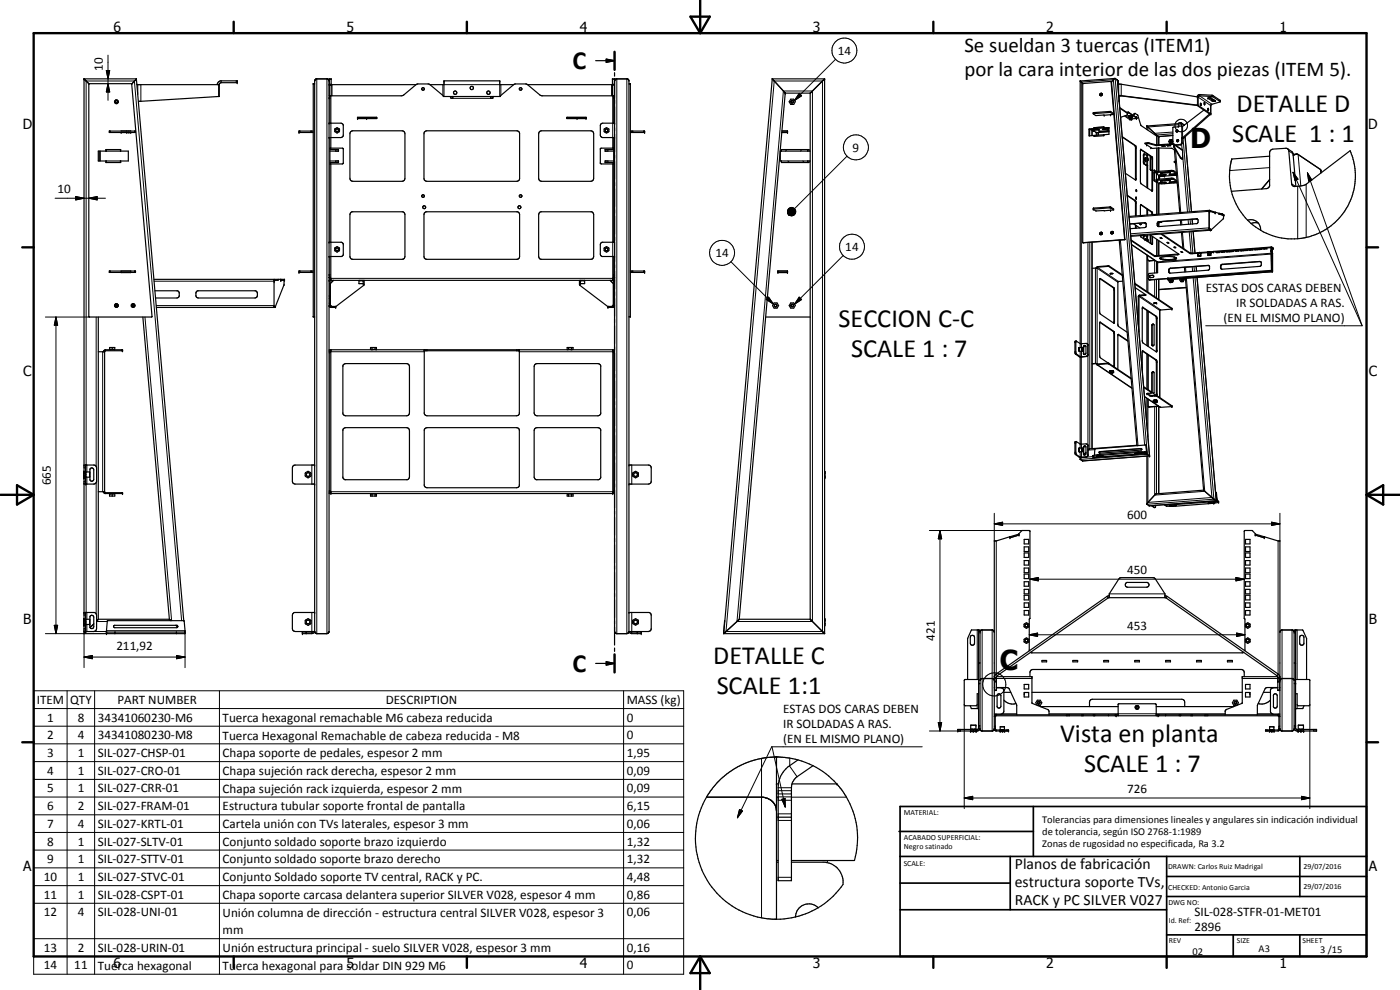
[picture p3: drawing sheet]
<svg xmlns="http://www.w3.org/2000/svg" width="420mm" height="297mm" viewBox="0 0 420 297" stroke-linecap="round" stroke-linejoin="round" font-family="sans-serif">
<defs><g id="words">
<g font-size="8.2">
<text x="357.2" y="44.4">D</text>
<text x="300.1" y="201.2">C</text>
</g>
<g font-size="7.9">
<text x="171.8" y="20.8">C</text>
<text x="371.1" y="33.6">DETALLE D</text>
<text x="369.8" y="42.6">SCALE 1 : 1</text>
<text x="251.7" y="98.1">SECCION C-C</text>
<text x="255.4" y="107.1">SCALE 1 : 7</text>
<text x="171.8" y="201.6">C</text>
<text x="214" y="199.3">DETALLE C</text>
<text x="215.1" y="208.3">SCALE 1:1</text>
<text x="318.1" y="222.7">Vista en planta</text>
<text x="325.4" y="231.6">SCALE 1 : 7</text>
</g>
<g font-size="6.3">
<text x="289.4" y="15.7">Se sueldan 3 tuercas (ITEM1)</text>
<text x="289.4" y="22.9">por la cara interior de las dos piezas (ITEM 5).</text>
</g>
<g font-size="4.7">
<text x="304.6" y="260.8">Planos de fabricación</text>
<text x="304.6" y="266.2">estructura soporte TVs,</text>
<text x="304.6" y="271.6">RACK y PC SILVER V027</text>
</g>
<g font-size="4.2">
<text x="34" y="9.6">6</text>
<text x="104" y="9.6">5</text>
<text x="174" y="9.6">4</text>
<text x="244" y="9.6">3</text>
<text x="314" y="9.6">2</text>
<text x="384" y="9.6">1</text>
<text x="6.8" y="38.7">D</text>
<text x="410.6" y="38.7">D</text>
<text x="7" y="112.9">C</text>
<text x="410.8" y="112.9">C</text>
<text x="7" y="187.1">B</text>
<text x="410.8" y="187.1">B</text>
<text x="7" y="261.4">A</text>
<text x="410.8" y="261.4">A</text>
<text x="34" y="290.4">6</text>
<text x="104" y="290.4">5</text>
<text x="174" y="290.4">4</text>
<text x="244" y="290.4">3</text>
<text x="314" y="290.4">2</text>
<text x="384" y="290.4">1</text>
</g>
<g font-size="3.9">
<text x="251.4" y="16.4">14</text>
<text x="30.9" y="21.4" transform="rotate(-90 30.9 21.4)">10</text>
<text x="255.9" y="45.5">9</text>
<text x="17.3" y="58">10</text>
<text x="214.7" y="77.2">14</text>
<text x="253.7" y="75.3">14</text>
<text x="361.9" y="87.7">ESTAS DOS CARAS DEBEN</text>
<text x="371" y="92.2">IR SOLDADAS A RAS.</text>
<text x="367.2" y="96.7">(EN EL MISMO PLANO)</text>
<text x="15.3" y="145.6" transform="rotate(-90 15.3 145.6)">665</text>
<text x="338.3" y="155.6">600</text>
<text x="338.3" y="172.3">450</text>
<text x="338.3" y="188.9">453</text>
<text x="34.9" y="195.1">211,92</text>
<text x="280.6" y="192.2" transform="rotate(-90 280.6 192.2)">421</text>
<text x="11" y="211.2">ITEM</text>
<text x="21.1" y="211.2">QTY</text>
<text x="35.3" y="211.2">PART NUMBER</text>
<text x="115.8" y="211.2">DESCRIPTION</text>
<text x="188.1" y="211.3">MASS (kg)</text>
<text x="235.1" y="214">ESTAS DOS CARAS DEBEN</text>
<text x="14.2" y="216.5">1</text>
<text x="14.2" y="221.8">2</text>
<text x="23.3" y="216.5">8</text>
<text x="23.3" y="221.8">4</text>
<text x="29.3" y="216.5">34341060230-M6</text>
<text x="29.3" y="221.8">34341080230-M8</text>
<text x="66.8" y="216.6">Tuerca hexagonal remachable M6 cabeza reducida</text>
<text x="66.8" y="221.9">Tuerca Hexagonal Remachable de cabeza reducida - M8</text>
<text x="188.1" y="216.5">0</text>
<text x="188.1" y="221.8">0</text>
<text x="235.1" y="218.5">IR SOLDADAS A RAS.</text>
<text x="14.2" y="227.1">3</text>
<text x="23.3" y="227.1">1</text>
<text x="29.3" y="227.1">SIL-027-CHSP-01</text>
<text x="66.8" y="227.2">Chapa soporte de pedales, espesor 2 mm</text>
<text x="188.1" y="227.1">1,95</text>
<text x="235.1" y="223">(EN EL MISMO PLANO)</text>
<text x="14.2" y="232.5">4</text>
<text x="23.3" y="232.5">1</text>
<text x="29.3" y="232.5">SIL-027-CRO-01</text>
<text x="66.8" y="232.5">Chapa sujeción rack derecha, espesor 2 mm</text>
<text x="188.1" y="232.5">0,09</text>
<text x="14.2" y="237.7">5</text>
<text x="23.3" y="237.7">1</text>
<text x="29.3" y="237.7">SIL-027-CRR-01</text>
<text x="66.8" y="237.9">Chapa sujeción rack izquierda, espesor 2 mm</text>
<text x="188.1" y="237.7">0,09</text>
<text x="338.3" y="237.9">726</text>
<text x="14.2" y="243.1">6</text>
<text x="23.3" y="243.1">2</text>
<text x="29.3" y="243.1">SIL-027-FRAM-01</text>
<text x="66.8" y="243.2">Estructura tubular soporte frontal de pantalla</text>
<text x="188.1" y="243.1">6,15</text>
<text x="14.2" y="248.4">7</text>
<text x="23.3" y="248.4">4</text>
<text x="29.3" y="248.4">SIL-027-KRTL-01</text>
<text x="66.8" y="248.5">Cartela unión con TVs laterales, espesor 3 mm</text>
<text x="188.1" y="248.4">0,06</text>
<text x="14.2" y="253.7">8</text>
<text x="23.3" y="253.7">1</text>
<text x="29.3" y="253.7">SIL-027-SLTV-01</text>
<text x="66.8" y="253.8">Conjunto soldado soporte brazo izquierdo</text>
<text x="188.1" y="253.7">1,32</text>
<text x="14.2" y="259">9</text>
<text x="23.3" y="259">1</text>
<text x="29.3" y="259">SIL-027-STTV-01</text>
<text x="66.8" y="259.1">Conjunto soldado soporte brazo derecho</text>
<text x="188.1" y="259">1,32</text>
<text x="13.2" y="264.3">10</text>
<text x="13.2" y="269.6">11</text>
<text x="23.3" y="264.3">1</text>
<text x="23.3" y="269.6">1</text>
<text x="29.3" y="264.3">SIL-027-STVC-01</text>
<text x="29.3" y="269.7">SIL-028-CSPT-01</text>
<text x="66.8" y="264.4">Conjunto Soldado soporte TV central, RACK y PC.</text>
<text x="66.8" y="269.7">Chapa soporte carcasa delantera superior SILVER V028, espesor 4 mm</text>
<text x="188.1" y="264.3">4,48</text>
<text x="188.1" y="269.7">0,86</text>
<text x="13.2" y="275">12</text>
<text x="23.3" y="275">4</text>
<text x="29.3" y="275">SIL-028-UNI-01</text>
<text x="66.8" y="275">Unión columna de dirección - estructura central SILVER V028, espesor 3</text>
<text x="188.1" y="275">0,06</text>
<text x="358.5" y="275">SIL-028-STFR-01-MET01</text>
<text x="66.8" y="280.3">mm</text>
<text x="358.5" y="279.4">2896</text>
<text x="13.2" y="285.6">13</text>
<text x="23.3" y="285.6">2</text>
<text x="29.3" y="285.6">SIL-028-URIN-01</text>
<text x="66.8" y="285.7">Unión estructura principal - suelo SILVER V028, espesor 3 mm</text>
<text x="188.1" y="285.6">0,16</text>
<text x="13.2" y="290.9">14</text>
<text x="22.3" y="290.9">11</text>
<text x="29.3" y="291">Tuerca hexagonal</text>
<text x="66.8" y="291">Tuerca hexagonal para soldar DIN 929 M6</text>
<text x="188.1" y="290.9">0</text>
</g>
<g font-size="3.1">
<text x="312.7" y="246.8">Tolerancias para dimensiones lineales y angulares sin indicación individual</text>
<text x="312.7" y="250.4">de tolerancia, según ISO 2768-1:1989</text>
<text x="312.7" y="254">Zonas de rugosidad no especificada, Ra 3.2</text>
<text x="357.9" y="286.4">02</text>
<text x="377.7" y="285.6">A3</text>
<text x="396.2" y="285.9">3 /15</text>
</g>
<g font-size="2.4">
<text x="271.2" y="244.4">MATERIAL:</text>
<text x="271.3" y="252">ACABADO SUPERFICIAL:</text>
<text x="271.3" y="254.6">Negro satinado</text>
<text x="271.2" y="259.7">SCALE:</text>
<text x="350.6" y="260.8">DRAWN: Carlos Ruiz Madrigal</text>
<text x="391.2" y="260.6">29/07/2016</text>
<text x="350.6" y="267">CHECKED: Antonio Garcia</text>
<text x="391.2" y="266.7">29/07/2016</text>
<text x="350.6" y="271.4">DWG NO:</text>
<text x="350.8" y="276.9">Id. Ref:</text>
<text x="350.8" y="282.8">REV</text>
<text x="371.2" y="282.9">SIZE</text>
<text x="390.9" y="282.9">SHEET</text>
</g>
</g></defs>
<g fill="none" stroke="#000" stroke-width=".35">
<path d="M178.8 18.2h5.6M181.9 17.7l2.5 .5-2.5 .5zM184.4 15.5v5.5M25.2 23.7v166.4h30.3v-.9l-.4-3h-22.8l-.3 3.9M25.2 23.7h15.7M25.2 23.7l1.5 1.4M26.7 25.1l12.8 .1M26.7 25.1v69.9M32.8 39.3h7.9v.5h-7.9zM34.5 30.2l.6-.2 .4 .4-.2 .6a.55 .55 0 0 1-.8-.1 .55 .55 0 0 1 0-.7zM36.4 39.3h.1M38 39.3h.1"/>
<path d="M39.2 39.3h.1M39.5 25.2l6.1 69.8-18.9 .1M39.5 25.2h.1M40.9 23.7l-1.4 1.5M40.9 23.7l14.2 162.6M41.1 25.3l24.7 .1M41.1 25.3h.1M66.4 24.8l-.6 .4v3.8l-24.2 1.4M66.4 24.8h4.8v-.5h-5.1l-.6 .4-.3 .7M66.4 24.3v.5M93.3 39.3v.5M93.6 39.3v.5"/>
<path d="M94 39.3h-4.3v.5h4.3M94.4 25.1h-.4v70h.4M94.7 23.8l3.5-.1 .6 .6v165.2l-.7 .6h-3l-.7-.6v-165.2zM98.8 37h3.5l.7 .5v3.2l-.2 .3-.5 .3h-3.5M98.8 28.7h21.8l4.7-3.5 3.6 .1 4.1 3.4v.3h17.2v-.3l4.3-3.5 3.7 .1 3.9 3.3 .5 .1h21.8M98.8 28.7v-5h.6v5M98.8 25.4h26.1M99 28.7v8.3M100.5 38.7l.6-.3 .7 .3 .1 .7-.8 .5-.7-.5zM100.8 38.9l.4-.2 .3 .1v.6a.43 .43 0 0 1-.6 .1 .43 .43 0 0 1-.1-.6zM105.3 39.5l.6-.3h14.8l.6 .3 .2 .6v13.4l-.2 .6-.6 .3h-14.8l-.6-.3-.3-.6v-13.4zM107.3 35.2h5.8v.4h-5.8z"/>
<path d="M113 35.2v.4M127.3 39.7l.8-.5 27.4 .2 .4 .3v.4v13.9l-.8 .4-27.4-.1-.4-.3-.1-.5zM129 25.4h4.3v-1.1h16.7v1.1h4.2M135 29l.3 .5h.6v-.5M147.3 29v.5h.6v-.4l.3-.1M158.3 25.4h26.1M161.9 39.5l.6-.3h14.8l.6 .3 .3 .6v13.4l-.3 .6-.6 .3h-14.8l-.6-.3-.2-.6v-13.4zM170.1 35.2h5.8v.4h-5.8zM170.2 35.2v.4M181.4 38.7l.5-.3 .8 .3v.9l-.6 .3-.7-.3zM183.8 28.7v-5h.6v169.8M184.2 28.7v8.3"/>
<path d="M184.4 24.3l.5-.6h3.3l.6 .6v165.2M184.4 21.8v1.1M184.4 37h-3.5l-.5 .2-.2 .5v2.8l.2 .5 .5 .3h3.5M188.8 25.1h.4v70h-.4M189.2 39.3h4.3v.5h-4.3M189.6 39.3v.5M189.9 39.3v.5M231.8 23.7h15.7M231.8 23.7l3.9 4.2M231.8 23.7l-14.6 166.4M234.7 39.3h1.6v.5h-1.7M235.7 27.9l-13.8 157.9"/>
<path d="M235.7 27.9h7.5M237.3 29.8h.9l.5 .7-.5 .8h-.9l-.5-.8zM243.2 27.9v157.9M247.5 23.7v166.4h-30.3M247.5 23.7l-4.3 4.2M324.2 24.3l.8 .8M324.2 24.3v78.8M326.8 38.7v2.1l1.5-.2M326.8 38.7l.1 .1M326.9 38.8v2M327.4 38.9l1.8 .9M327.4 38.7v.2"/>
<path d="M327.7 39.2v1.5M328 39h.1M328.1 34.1l5.2-.4 .9 .6M328.1 34.2l.1-.4 5.1-.4 .9 .7v.2M328.1 34.2l.7 .5 5.4-.4M328.3 38.3v.3M328.3 38.3l.1 .1M328.3 38.6l.2 .1M328.3 38.6l-1.5 .1M328.4 38.6l.1 .1M328.4 38.3v.3M328.5 38.7l-1.6 .1"/>
<path d="M328.5 38.7l-1.1 .2M329 39.8v.8M329.2 39.8v.8M329.6 39.8v.8M329.8 38.9l-1.7 .1M329.8 38.9h.1M329.9 39.5h.1M330.1 28.5v-.4a.36 .36 0 0 1 .6-.1 .36 .36 0 0 1 0 .5M330.1 28.5l.2 .2M330.7 28.1h-.4l-.2 .4M330.7 28.5l-.4 .2M330.7 28.3l-.2 .4"/>
<path d="M330.7 28.3a.24 .24 0 0 0-.3 0 .24 .24 0 0 0 .1 .4M330.7 28.3v.2M330.7 28.5l-.2 .2M330.9 38.8h.1M331.2 38.4l-2.8 .2M331.2 38.1l-2.8 .2M331.2 38.1h.1M331.2 38.1v.3M331.3 38.4l1.5-.1v2l-1.5 .1M331.3 38.1v.3M331.3 38.1l-3 .2M331.3 38.4l1.5 .1"/>
<path d="M332.6 38.7h.1M332.6 38.7l-1.7 .1M332.7 38.7l-1.8 .1M332.8 39.3l-2.9 .2M332.8 39.3h.1M332.8 38.4h-1.6M332.8 39.5l-3.6 .3M333.4 24.4v.1M333.4 24.4l-8.5 .7v47.7M333.4 24.5l4.1 47.3-12.6 1M333.4 24.4l.2 .2M333.6 24.6l4 47.3-12.6 .9"/>
<path d="M334.6 23.5l-1 1.1M334.6 23.5l.8 .5 9.6 112.8M334.6 23.5l-10.4 .8M335.4 24.1h.1M335.4 24.1l.1 .1M335.4 24.1l.2 .1M335.5 24.2l.1 1M335.6 24.2v.1M335.6 25.2h.1M335.6 25.2l.1 .1M335.6 24.3l.1 1M335.7 25.3l23.9 3.9 .4-.5"/>
<path d="M335.7 28.7h.8M335.7 28.7v.1M335.7 28.7h.2M335.9 28.7h.3M335.9 28.7v1.5M336.1 32.3l2.3 1.6-.1 .6-2 .7M336.2 28.7l22.9 2.9M336.5 28.7l22.9 2.8M336.5 28.7h-.3M338.1 33.7h.6l2.5 1.6v.2M338.3 33.9h.4l2.5 1.6M338.6 35.2l.2 .1h1.1"/>
<path d="M338.9 34.7h.1M339 34.7h-.4v.5M339 34.7v.4M339 35.1h.7M339 35.1l-.4 .1M339.2 35.3l-.2-.1h.5l-.2 .1M339.2 35.7v.3zM339.2 35.7h.1M339.3 35.7l.4 .1M339.5 34.6l-.5 .1M339.6 35.7l.1 .1M339.7 34.6l.2 .7"/>
<path d="M339.7 34.6v.5M339.7 34.6l-.8 .1M339.7 35.1l.2 .2M339.8 35.6l-.1 .2M340.4 34.1l.3-.1 .7 .5 1.1 3.2 4.7 3.2v2.6M340.4 34.1l-.3 .5M340.5 34l-.1 .1M340.6 34.1l-.3 .6M340.6 34v.1M340.9 35.2l.2-.1 .1 .2M341.1 35.6l-1.9 .1M341.2 35.5l-.2 .1"/>
<path d="M344.2 37.8v1.1M344.2 37.8l3.6 3.2M353.5 39.1l-.4 .1v.4M353.5 39.1h-.5l.1 .5M353.5 39.1v.4l-.4 .1M353.8 37.8l-.2 .3M353.8 37.1l-9.6 .7M354.4 36.9l.1 1.1h.4M354.5 37l.9 .6M354.5 37l-.6-.1-.2 1.2-1.7 .2v4.8M354.5 37l.1 1M354.6 37h-.1"/>
<path d="M354.9 37.9v.1M359.1 31.6l3.9 2.6M359.4 31.5l3.9 2.6M359.4 31.5l-.3 .1M360 28.7l3.9 .3 2.3 1.5M360 28.4l3.8 .2 2.4 1.5-.1 .5-2.7 .9v2.7M360 28.4v.3M360 28.4l-.5 .2-.3 .5M360.3 31l.1 .7zM360.3 31h.1M361.3 33l-6.4 4.9M361.4 30.8l.2 .2-.1 .5z"/>
<path d="M361.5 31.5h.1M362.5 32.5l.2 .7zM362.6 29.4h.8l1.4 .9-1 .1zM362.7 33.1v.1M362.9 29.3l.9 .7h.6M363 34.2h.1M363 34.2h.4M363 34.2l-8.1 7.1M363.3 34.1l.1 .1M363.4 34.2l-8.1 7.2M29.5 45.3h9v3h-9zM29.8 45.3v3"/>
<path d="M30.1 45.3v3M31.8 45.3v-.4h4.4v.4M31.8 48.3v.5h4.4v-.5M31.9 44.9v.4M31.9 48.3v.5M36.1 44.9v.4M36.1 48.3v.5M99 41.3v31.4M99 44.4h3.7l.3 .2v4.4l-.3 .2h-3.7M99 44.9h2.6v.4h-2.6M99 48.3h2.6v.5h-2.6M184.2 41.3v31.4"/>
<path d="M184.2 44.4h-3.7l-.3 .2v4.4l.3 .2h3.7M184.2 44.9h-2.6v.4h2.6M184.2 48.3h-2.6v.5h2.6M234.5 45.3v-.4h8.3v.4M234.5 48.3v.5h8.3v-.5M242.4 44.9v.4M242.4 48.3v.5M243.2 45.3h-9v3h9M328.3 40.6l.1 .1M328.4 40.6v.3M331.2 40.4v.3M331.2 40.4l-2.8 .2"/>
<path d="M331.2 40.4l.1 .1M331.3 40.4v.3l-3 .2v-.3M336.8 41l4 2.7 .2 .7-.1 9.6-3.2-2M336.8 41.1l3.8 2.6 .2 .4-.1 9.9M338.3 58.6l2.6 1.7 .1 4.5M338.3 58.7l2.3 1.5 .2 .4v4.2M340.9 59.4v.1M340.9 59.5v-.4l.1 .6M340.9 59.5l.1 .2M341 56.9l.1 .5zM341 59.7h.1M341.1 57.4v.1"/>
<path d="M342.3 44.9l3.2 2.1 .2 .4-.1 9.9M342.3 44.8l3.6 2.4-.1 10.2-3.5-2.5zM343.4 46.2v2.7l.1 .2 .9 .5v6.8M343.6 47.5v.5M343.6 48l.2 .3M343.6 47.6l.1 .1M343.6 48l.1 .2M343.7 43.1a4.2 4.2 0 0 0 4.1 1.3l3.8 .1 1.3 .6M343.7 43.1h1l2.3 .6 5.1-.4 .1 .8 2 3.3 .7 .3M343.7 43.1v-.2l1-.1 2.5 .7M343.7 47.8l-.1 .1M343.7 47.5v.7"/>
<path d="M343.7 47.5h-.1M343.7 47.4h.1M343.7 48.2l.1 .1M343.7 47.4l-.1 .1M343.7 48.3h.1M343.7 47.4v.1M343.8 48.3h.1M344.2 46.1v.6M344.2 49.7v6.6M344.2 46.7l-1-.4-.1 2.4 .1 .4 .8 .6h.4M344.4 47.4v.8M344.4 47.5v.6z"/>
<path d="M344.4 47.4v.9M344.4 48.2v.1M344.4 47.4h-.7M344.4 46.3v.4h-.2M344.4 48.3h-.6M345.2 46.8v4.1l.2 .2M345.3 46.9l.1 4.2M345.4 51.1h.3M346.4 51.1l.6 .5M346.4 54.3l.8 .5v9.5M346.4 54.2v.1M346.5 51.7l-.1 .2"/>
<path d="M347 51.6v.3l.5 .3h-.3M347 51.7h-.6M347 51.6l-.5 .1M347 51.8l4.8-.4 1.2 .7M347 54.2l4.8-.4 1.5 .8M347.1 51.5l-.7-.4v3.1M347.1 51.5h.1M347.1 51.5l-.1 .1M347.2 52v.2M347.2 54.4v.2M347.2 52.2l.7 .5 .8 .1M347.2 54.6l.7 .5h1.6"/>
<path d="M347.2 44.4v7.1M347.2 51.5l4.6-.4 1.2 .7M347.8 41v2.4M347.8 44.4v7M347.8 52.6v1.2M347.8 55v9.3M347.9 52.9l1.6-.1-1.5 .2M347.9 52.9l.1 .1M347.9 52.9v.9M348 53v.8M348.1 52.5l1.8-.1zM348.1 52.5h.1"/>
<path d="M348.2 54.8l1.7-.1-1.3 .2h-.5zM348.3 51.9l2.9-.2zM348.3 54.2l2.9-.1zM348.8 43.7h.1M348.9 43.7v.2M349.5 43.7l.2 .2h-.8M349.5 43.7h-.9l.3 .2M349.5 43.7h-.6M350.2 43.6l1.2 .1-.9 .1zM350.9 54.7l1.9-.2zM350.9 52.3l1.9-.1zM351.1 43l.7 .1"/>
<path d="M351.1 43h.5M351.1 43.6h-.6v.2M351.1 42.3a.25 .25 0 0 1 .4 0 .25 .25 0 0 1-.1 .4zM351.2 54.1h.1M351.5 42.3l-.2 .4M351.6 41.9l.3 .2M351.6 41.9l.3 .5M351.6 41.9h-.5l-.4 .6 .4 .5M351.6 43l.2 .1M351.9 42.1h.1M351.9 42.1l.1 .3M351.9 42.4h.1"/>
<path d="M351.9 42.4l-.3 .6M352 40.6l-4.2 .4M352 42.6l-.2 .5M352 43.1l-4.8 .4M352 43.1l.2 .1M352.2 43.2l.3 1 1.9 3.2 .5 .3M352.2 43.2l2.6 1.8 .1 2.7M352.3 52.6h.8M352.3 54.9l-2.9 .2M352.4 52.6l-3 .2M352.4 52.6h.1M352.5 48.5l.3-.1h-.3v.4h.3"/>
<path d="M352.5 45l1.6 18.8M352.8 52.2h.1M353 52.5h.1M353.1 52.5l-.7 .1M353.3 54.3l-1.2-.8h-.6l-4.3 .3-.2 .1v.4l.5 .3h-.3M353.3 54.7l-1 .2M353.6 42l.1 .2-.4 .3M353.6 42l-.5 .1 .2 .4M353.6 42l-.3 .2v.3M354.7 41.4v1.4l-.3 .5-1.7 .2M354.7 41.4l.1 1.5-.2 .4-1.8 .3M354.9 41.4h-.2"/>
<path d="M354.9 41.3v.1M354.9 41.3l.4 .1M355.3 41.4h-.6M355.7 41l1.9 22.5M369.6 57.4a19.3 19.3 0 0 0 4.8 8.7M369.6 47.8h.1M369.7 47.7a19 19 0 0 0-.1 9.7M381 53.9l-2.3 2.8M381 46.9l-11.3 .8M386.4 44.6l.4 .7 .8 9.9 .2 .3 .6 .5 2.3-.2 1.1-.4 13.4-10.2a18.9 18.9 0 0 1-16.7 26.5 17.9 17.9 0 0 1-10.1-2.6M386.4 44.6l-4.4 .1-.9 .7-.1 10.4-.4 .5-.5 .3-10.5 .8M386.4 44.6l1.3 .9 .4 .6 .8 9.8"/>
<path d="M388.1 46.6l1.1-.4 .4 .2 6.7 4.4 .2 1M389.1 46.2l-1 .1M98.8 72.7h3.7l.5 .5v3.3l-.2 .3-.3 .2h-3.7M99 77v6.2M100.5 74.3l.6-.3 .7 .3v1l-.6 .3-.7-.3zM105.3 63.8l.4-.3 15.4 .1 .4 .8v12.6l-.2 .6-.6 .2-15.3-.1-.4-.7v-12.6zM127.3 64l.6-.5 27.6 .1 .4 .8v13l-.8 .4-27.4-.1-.5-.7zM161.9 63.8l.4-.3 15.4 .1 .5 .8v12.6l-.3 .6-.6 .2-15.2-.1-.4-.7v-12.6zM181.4 74.3l.5-.3 .8 .3v1l-.6 .3-.7-.3zM184.2 77v6.2M184.4 72.7h-3.7l-.5 .3v.4v2.8l.2 .6 .3 .2h3.7M327.7 72.7v61.9"/>
<path d="M328.1 62.8l.7 .5 2.6-.1M328.1 62.8l.1-.4 5.1-.3 .9 .6v.3M328.1 62.8l5.1-.4 1 .6M330.2 70.3l.1 .1M330.6 69.7l-.5 .5M330.7 69.7v.7h-.6v-.6h.6M330.7 70l-.2 .4M330.7 70l-.3-.1-.1 .2 .2 .3M331.4 63.2h.1M333.6 69.8l.4-.1-.2 .4zM334 70.1l.1-.4-.2-.2-.4 .1 .1 .5M334 69.7l.1 .1"/>
<path d="M334 69.5h-.4l-.2 .3v.3h.6M334.1 69.8l-.1 .3M334.2 63l-2.8 .2M335.9 72.1l5.3 61.5M339.5 72l7 4.8 7.1-.6M339.6 73.4l7.8 5.2v3.2l-2.6 .3-.2 1.4 .4 .5M340.2 67.1l1.9 1.3M340.8 67.6v.9M341 67.7v.8M342.2 67.2h.1M342.3 67.2h-.3l.3 .2M342.3 67.2l.2 .2h-.2"/>
<path d="M342.3 61.4l3.2 2.2 .2 .8M342.3 67.2v.2M342.3 70.7l.1 .4 3.3 2.2M342.3 61.4v3.3M342.4 61.3l3.3 2.3 .2 .8M342.4 61.3l-.1 .1M343.2 70.6l-.1 1M343.4 70.6l-.1 1.1M343.5 66.9l.5 .3M343.5 66.8l.3 .1M343.5 66.8l-4.5 .4M343.6 66.8l.2 .1"/>
<path d="M343.6 66.8l-4.6 .4M343.7 71.8h.1M343.7 71.7v.2M343.7 71.7v.1M343.8 66.9l.2 .2-.2 1.1-4.6 .4M344.2 62.7v1.8M344.2 70.5v.5M344.2 76.5v11M344.4 71.8l-.2 .5M344.4 71.8l.1 .7M344.4 71.7l-.7 .1M344.4 62.8v1.7"/>
<path d="M344.4 70.5v.5l-.9-.4M344.4 76.7l.2 1.4h1.9M344.5 72.4h.1M344.5 72.1l-.2-.2v.5M344.5 72.3v.1M345.1 70.4l8.7 6-7.2 .6-7.1-4.8M345.2 70.5v2.5M345.3 70.6v2.4M345.7 70.9l-.1 2.4M345.7 73.3h.1M345.9 71l-.1 2.3M346.6 78.1l-1.9 .1"/>
<path d="M347.2 71.9v4.8M347.4 66.7l.4-.2 11.3-.8 .5 .4-.1 .6-.3 .4-11.4 .9-.5-.3zM347.8 66.5v1.5M347.8 72.3v4.4M347.8 66.6l.3 .1M347.8 66.5l-.4 .6 .1 .8M347.9 66.6h.6l-.2 .1M347.9 66.6h.1M348.1 71.4l.7 .1zM348.1 77.4a6.9 6.9 0 0 0 4.9 .1v-.1M348.3 66.5l.3 .1M348.4 71.3l.1 .1"/>
<path d="M348.4 70.2l8.9 5.9 24.3-1.8M348.5 71.4h.1M348.5 71.4v.1M348.6 66.6h-.7M348.6 66.5v.1M348.7 70.2l8.6 5.7 6.7-.4M350.2 72.8l.6 .1zM350.5 72.7l.1 .2M352.5 77.1h-.3a7.5 7.5 0 0 0-3.9 .2l-.2 .3a7 7 0 0 0 4.9 .1l.1-.2M352.5 77.1l.5 .2M352.5 77.1v.3h.5M352.5 74.1l.1 .1"/>
<path d="M352.6 74.1l.3 .2h-.3M352.6 74.2h.1M352.6 74.1l-.3 .1 .3 .1M352.6 74.2v.1M353 77.3l.1 .2M353.1 77.5h.1M354.3 66.1l.1 1.4M354.4 75.5l.6 .2zM354.6 69.7l.4 4.7M354.6 75.5l.1 .1M354.7 75.6h.1M354.7 75.6v.1"/>
<path d="M357.8 65.8l.1 1.4M358.1 69.5l.5 6.4M359 79.9l.1 1.4M359.1 65.7h.3M359.4 76.2h.1M359.4 76.1l.1 .1M359.5 76.8h.8M359.5 75.8h.1M359.5 76.1h.1M359.6 76.1h.6M359.6 76.1l-.1 .1M359.6 76l.2 .1"/>
<path d="M359.9 76.7l-.3 .1h.6M359.9 76v.1M360 75.7l-.4 .1M360 75.7l.1 .1M360 76l-.6 .2M360 76l.4 .1M360.1 76l.1 .1M360.1 76.7l.1 .1M360.2 76.8h.1M360.2 76.1h.1M360.3 76.8h.1M360.3 76.1l.1 .1"/>
<path d="M360.4 76.1v.7l-.2 .1-.7-.1v-.6M360.4 76.1h-.1M362.4 75.9h.1M362.5 75.9v.7M362.5 75.8l.9 .1M362.5 75.8l-.1 .1M362.5 79.6l.3 .1M362.5 75.8v.1M362.6 75.9h-.1M362.7 76.5v.1M362.7 79.7l-11.5 .8-.4 .2v1M362.7 76.5h.6"/>
<path d="M362.7 76.5h.1M362.7 76.6h.3M362.7 76.6h.6M362.8 79.7l.2 .2v.8l-.3 .4-11.5 .9-.4-.2M362.9 68.5l.1 .2M363 68.6v.1M363 63.1h.1M363 63.1v5.8M363 63.3v5.3M363 63.3h.1M363 63.1l-24.1 1.8M363 75.6h-.5"/>
<path d="M363 63.1l1.7 .6M363 63.1v.2M363 68.7v.2M363 75.5v.1M363 63.3l1.7 .6M363 68.7l.3 .3M363 68.9l.4 .1h-.1M363 75.5l.1 .1M363 75.8h-.4M363.1 75.8l.1 .1M363.2 76.6h-.1M363.3 69h.1"/>
<path d="M363.3 76.5h-.8l.2 .1M363.3 76.5h.1M363.3 76.5v.1M363.3 75.9h.1M363.3 63.4l1.4 .5M363.3 63.4l-.4 .3M363.3 63.4l-.4 .5M363.4 75.9h-.8M363.4 75.9l-.1 .7M363.4 69h.2M363.6 68.9l-.2 .1M363.6 68.9v.1"/>
<path d="M363.6 69l-24.2 1.9M364 75.5h.1M364.7 63.7v.2M364.7 63.7l1.1 .3M364.9 75.6h.9l.3 .2h-.9zM365.2 75.6h.1M365.2 75.6v.2M365.8 75.6h-.6M365.8 64h.1M365.8 64.2h.1M365.8 64.2l1.4 .4M365.8 64v.2"/>
<path d="M365.9 64l.9 .1 .5 .5M365.9 64.2l.9 .1 .5 .3M365.9 64v.2M366.4 75.5l.9-.1 .3 .2-.9 .1zM366.6 75.5h.1M366.7 75.5v.2M367.1 65.7l-3.5 3.2M367.1 65.6v.1M367.2 64.6l-.1 1M367.2 64.7h.1M367.3 64.6l-.1 .1M367.3 75.5h-.6"/>
<path d="M367.9 75.4h.9l.3 .2h-.9zM368.2 75.4h.1M368.2 75.4v.2M368.8 75.4h-.6M369.3 75.3h.1M369.4 75.3v.2M370 75.3h-.6M370 75.2l-.9 .1 .3 .2M370 75.2l.3 .2-.9 .1M370.9 75.2h.1M370.9 75.2v.2M371.5 75.1l-.9 .1 .3 .2"/>
<path d="M371.5 75.1l.3 .3h-.9M371.5 75.2h-.6M372.4 75.1h.1M372.4 75.1v.2M373 75l-.9 .1 .3 .2M373 75l.3 .2-.9 .1M373.1 75.1h-.7M373.6 75h.1M373.6 75v.2M374.2 74.9l.4 .2-1 .1M374.2 74.9l-.9 .1 .3 .2M374.3 75h-.7"/>
<path d="M374.4 66.1l1 1M374.4 66.1a2.98 2.98 0 0 1 4 3M374.8 74.9l.9-.1 .3 .2-.9 .1zM375.4 67.1l3 2M375.8 74.8h-.7v.3M376.6 74.7v.1M376.6 74.8v.2M377.2 74.7l.3 .2-.9 .1M377.2 74.7l-.9 .1 .3 .2M377.3 74.7l-.7 .1M377.5 74.7l.9-.1 .3 .2-.8 .1zM377.6 66.9l-1.1-.1-1.1 .3"/>
<path d="M377.8 74.7h.1M377.9 74.7v.2M378.4 78.5l-11.7 .9-.3 .5 .2 .8M378.4 78.5l-11.6 .8-.5 .5 .1 .8M378.4 78.5l.1 1-.4 .4-11.6 .8M378.5 74.6l-.6 .1M379 74.5h.9l.4 .2-1 .1zM379.3 74.5h.7M379.3 74.5v.3M381.6 74.3l.2 6.8-31.2 2.3-.2 .3M381.6 74.3l.1 .8M381.7 75.1l.1 .7"/>
<path d="M381.7 75.1v.2M381.7 75.3l.1 .7M381.7 75.3l.1 .6M381.8 75.8v5.7M381.8 76h.1M381.8 75.8h.1M382.1 74.6l-.7-.3 .2 6.8h.2M382.1 74.6l.1-.1-.7-.4-17.4 1.4M382.1 74.7l-.4 .1M26.7 95v.1M29.5 95.1v90.7l-.5 .6M32.8 81.3h7.9v.4h-7.9z"/>
<path d="M34.6 91.7h.7M34.6 91.7l.4-.4 .3 .4M34.6 91.7l.4 .3 .3-.3M34.7 91.1h.4l.4 .4-.2 .6a.55 .55 0 0 1-.8 0 .55 .55 0 0 1 0-.7zM36.4 81.7v.1M39.2 81.7v.1M42.9 95.1l7.9 90.7M46.2 83.8h39.2v.3h-1.1v-.3M46.5 87.2h6.8l.5 .6v1.1l-.5 .5h-6.6M59 87.5l.3-.3 17.6 .1a1.29 1.29 0 0 1-.2 2.1h-17.2l-.6-.4-.1-1zM82.2 91.9l.2 .3M82.2 83.8v8.4"/>
<path d="M82.5 84.1l-.3 .7M82.7 91.9l-.2 .3M82.7 91.9v.3h-35.8M83.5 83.8v.3h-1.3M85.2 84.1v1.5l-2.5 6.3M93.3 81.3v.4M93.6 81.3v.4M94 81.3h-4.3v.4h4.3M98.8 83.3l.3 .1M98.8 83.2h.2M98.8 91.9l.5 .3h1.4v-.3M98.8 91.7h.2"/>
<path d="M98.8 88.8h.2M99 91.7v-7.3l.2-.3h84.8l.2 .3v7.3M99 83.2l.1 .2M99.1 83.4l.2 .1M99.1 85.1v6.4M99.1 91.5l.4 .4M99.1 91.5l.5 .4M99.2 83.4l.1 .1M99.3 83.5v.6M99.3 83.8l-.5 .4M100 84.1l-.9 1M100.1 84.1l-1 1"/>
<path d="M107.7 84.1v1h1.3v-1M107.7 84.2h1.3M107.9 84.1h.4M108.5 84.1h.4M109.3 84.1l-.2 1.5-8.3 6.3h-1.6l-.2-.2M173.9 84.1l.2 1.5 8.3 6.3h1.6l.2-.2M174.2 84.1v1h1.3v-1M174.2 84.2h1.3M174.3 84.1h.4M174.9 84.1h.4M183.1 84.1l1 1M183.2 84.1l.9 1"/>
<path d="M183.9 83.5v.6M183.9 83.8l.5 .4M184.1 91.5h.1M184.1 85.1h.1M184.1 85.1v6.4M184.1 91.5l-.5 .4M184.1 83.4l-.2 .1M184.1 91.5l-.4 .4M184.2 83.2l-.1 .2M184.2 83.2h.2M184.2 91.7h.2M184.2 88.8h.2"/>
<path d="M184.4 83.3l-.3 .1M184.4 91.9l-.5 .3h-1.5v-.3M189.2 81.3h4.3v.4h-4.3M189.6 81.3v.4M189.9 81.3v.4M229.8 95.1h13.4M232.3 90.9h.9l.5 .8-.5 .8h-.9l-.5-.8zM233.5 81.3h2.8v.4h-2.8zM237.3 90.9h.9l.5 .8-.5 .8h-.9l-.5-.8zM329.3 80.2v-.2l3.5-.2 4 2.7M329.3 80.2l3.4-.3 4.1 2.8M329.3 80.2v.3h-1.6"/>
<path d="M329.3 80.1l-.3 .3M330.1 83.6v10.5l4.2 2.9M330.1 96.7l-.1 10.1 .2 .6 2.4 1.6M330.1 96.7l4.3 2.9v10.5M330.1 83.6l4 2.7 .2 .4-.1 10.2M330.1 96.7l4.1 2.9 .1 10.4M330.1 83.6l4.3 2.9-.1 10.5M330.1 83.6h.1M333.2 82.1h.8zM334.3 97h.1M337 84.4l-1.5 .2v12.9l.1 .4 2.7 1.8M340.6 85l11.1 7.5v.3"/>
<path d="M340.6 85.2l11.1 7.5M340.7 86.3l3.2 2.1-2.1 .5v10.7M342.8 92.2l4.2 2.9v10.4M342.9 92.2l4.1 2.7 .2 .3v10.3M342.9 92.2v10.5l4.1 2.9M343.7 88.4l-1.8 .2-.3 .3v8.4M344.2 93.1v10.6M344.7 93.5l-.1 10.4M344.8 83.9l5.6-.3-5.3 .3M345 83.2l.1 .1M345.3 82.7l-.3 .5M345.9 82.6a.34 .34 0 0 1 .4 .3 .34 .34 0 0 1-.4 .4l-.9-.1"/>
<path d="M346 82.6l-.9 .1-.1 .5M346.1 97.3l-.3 .2v6.1M346.1 97.3h.1M346.2 97.3h-.3l-.2 .3v6M346.2 97.3l.2 6.1-.5 .4M346.4 90.8l.7 .1zM347.8 83.8v6.1M350.4 83.7h.1M350.9 83.9l-.2 .3 .4 .5M351.1 84.7l.7 .1M351.3 84.8h.1M351.3 80.5l-.5 .5 .2 .9"/>
<path d="M351.5 84a.23 .23 0 0 0-.4 0 .23 .23 0 0 0 .2 .4M351.5 84l-.2 .4M351.6 84.6l.2 .2M351.6 84.6l-.5 .1M351.7 92.8l-3.6 .2v26.3M351.7 92.7v.1M351.8 83.8l.3 .4M351.9 83.8l.1 .3M351.9 84.1l.2 .1M351.9 84.1l-.3 .5M352.1 84.2l-.3 .6M354.2 83.6l-.2 .3 .4 .6"/>
<path d="M354.4 84.5h.7M354.9 83.7l-.3 .4M355 84.4l.1 .1M355 84.4l-.6 .1M355.1 83.6l.1 .2M355.2 83.6l.2 .3M355.2 83.8l.2 .1M355.2 83.8l-.2 .6M355.4 83.9l-.3 .6M355.5 80.2l.1 1.4M355.8 83.5l5.4 63.6M356 86.2l-8.2 .7 8.2-.6"/>
<path d="M359.3 83.2l5.7 67M381.8 81.3l-31.3 2.4M381.8 81.3l-.2 .1h.2M381.8 81.5l-31.1 2.4-.3-.2M29.5 105.5h1.9M31.7 104.9h5.1v.3h-5.1M31.7 105.2l-.3 .2v42.2l.3 .2M31.7 104.9l-.6 .6M31.7 104.9v.3M32.9 104.9v-.6h1.5v.6M33.1 104.9h1.1M33.7 104.3v.5"/>
<path d="M98.8 104.9h85.6M98.8 105.2h.5M99 105.5v42M99.3 104.9v.6h-.5M103 109.5l.7-.4h18.3l.6 .2 .3 .7v13.9l-.3 .6-.6 .3h-18.3l-.5-.3-.3-.4zM111.5 104.9l-.3-.1v-.5h1.8v.6M111.7 104.3v.6M111.9 104.9h1M112.6 104.3v.5M112.7 104.8v.1M127.3 105.2h28.6M127.3 104.9v19.2l.5 .5 .4 .2 27.3-.2 .4-.5v-19.2"/>
<path d="M160.6 109.3l.6-.2h18.2l.6 .2 .3 .4-.1 14.6-.8 .5h-18.2l-.6-.3-.3-.6v-13.9zM170.2 104.9v-.6h1.8v.5l-.3 .1M170.3 104.9h1M170.5 104.8v.1M170.6 104.3v.5M171.5 104.3v.6M183.9 104.9v.6h.5M183.9 105.2h.5M184.2 105.5v42M322.7 106.2l.1 .1M322.8 106.3l1.2 .8 2-.1M323 102.3l-.4 .2 .1 3.7"/>
<path d="M323 102.4l-.1 .2v3.3l1.3 1.1M323 102.4l1.2 .7M323.8 104.4l.1 .9M323.8 104.6h.1M323.8 105.2h.1M323.8 104.8v.1M323.8 105.2l.2 .2M323.9 104.3h.1M323.9 105.3v.1M323.9 105.3h.1M323.9 104.3l-.1 .1 .1 1.1M323.9 104.3v.1"/>
<path d="M323.9 105.5h.1M324 105.4h.1M324 105.4l-.1 .1M324.2 107.1v26.2M324.2 107h.1M324.2 103.1h.1M324.2 103.1h2M324.7 104.3l.2 .5-.1 .5M324.7 104.4l.2 .5-.1 .3zM324.7 104.3l-.1 .4 .2 .6M324.7 104.3h-.8M324.8 105.2h.1"/>
<path d="M324.8 105.3l-.8 .1M325.3 106.3h.4l.2-.3v-2l-.3-.4-.4 .3v2.3l.2 .1M325.8 103.8h-.4l-.2 .3 .1 2.2M326.2 103.1l.3 .3v3.1l-.4 .4M326.3 103.1l.2 .4v3.2l-.3 .2-2 .1M328.7 109.1h.6M329 109.1l-1.3 .1M329 109.1h.3M329 109.1l.2 .3M329.2 109.4l10.5 7.1M329.3 109.1v.2M329.3 109.4l3.3-.3 6.9 4.6"/>
<path d="M329.3 109.2l3.4-.2 6.8 4.5M329.3 109.4l.1 .1-.2-.1M329.3 109.2v.2M333 111.8h1.2M333.2 111.3h.1M333.2 111.3h.7M333.4 111.8h.4zM333.4 111.3v.4M333.4 111.3h-.4v.5M333.4 111.7h.6M333.4 111.7l-.4 .1M333.4 111.3h.5"/>
<path d="M333.8 111.8h.1M334 111.2l.2 .6M334 111.2l-.1 .1M334 111.2v.5M334 111.7l.2 .1M334.1 111.3h.1M335.5 100.4l3 2M338.5 102.2l-2.9-1.9-.1 .2v10.3M342.8 105.3l4.2 2.9v10.5M342.9 105.3l-.1 5.7M342.9 105.3h.1M343 105.3l4.2 2.9-.1 10.5"/>
<path d="M343.2 116.2l2.4 1.7M343.2 116l2.4 1.6M344.2 106.2v10.5M344.2 119.5v8M344.3 118a3.6 3.6 0 0 0 2.7 .7M344.6 119.8v2.1l.2 .2M344.6 106.5v10.5M345.6 117.9l-1.4 .3 1.1 .7h1.9l4.5 3.1-3.6 .2-4.6-3.2M345.6 117.9h.1M345.6 117.6h.1M345.6 117.6v.3M345.6 117.7l1.4 1"/>
<path d="M345.7 103.6l.2 .2M345.8 103.6l.1 .2M346.2 111.6l.2 6.1-.3 .4M346.2 111.6h-.3l-.2 .3v5.9M346.2 111.6l-.4 .2v6M347 118.7h.1M347 105.6h.1M347.1 118.7l4.6 3.1v.2M347.2 105.5l-.1 .1M25.2 139.5l3.4 .1 .4 .8v4l-.3 .6-.6 .2h-2.9M25.7 139.5v5.7M94.4 139.5h-5.8l-.4 .1-.5 .8v4l.5 .7 6.2 .1"/>
<path d="M103 128.7l.7-.4h18.3l.6 .3 .3 .6v13.9l-.3 .6-.4 .2-18.9-.1-.4-.5zM127.4 128.7l.8-.4 27.3 .1 .4 .5-.1 17-.8 .4-27.2-.1-.5-.5zM160.6 128.6l.6-.3h18.2l.6 .3 .3 .3-.1 14.6-.5 .4-19-.1-.4-.7v-13.9zM188.8 139.5h5.8l.4 .1 .4 .8v4l-.4 .7-6.2 .1M323 132.5l-.4 .2v3.4l1.4 1.1h2l.5-.3v-3.3l-.2-.3M323.8 134.7v.1M323.8 135.3l.2 .3M323.8 135v.1M323.8 135.4h.1M323.9 135.4v.2M323.9 134.5h.1M323.9 134.5v.9"/>
<path d="M323.9 134.5l-.1 .7 .2 .4M323.9 134.5h-.1M324 135.6h.1M324.2 137.8h.1M324.2 137.2v.6M324.2 133.2l-1.3-.7v3.4l.1 .5 1.4 .8M324.2 133.2v.1M324.2 133.3h2M324.5 137.2l-.3 .6M324.7 134.4l.2 .9M324.7 134.4l-.1 .9M324.7 135.3h.1"/>
<path d="M324.7 134.4l-.8 .1M324.7 135.3l.1 .1M324.8 135.5h.1M324.8 134.6v.9M324.8 134.6h.1M324.8 134.6l.1 .7M324.8 135.3v.1M324.8 135.5l-.8 .1M324.9 135.3h-.1M324.9 135.3l-.1 .2M325.7 133.9l-.5 .2v2.2l.2 .2M325.9 135.7l-.6 .7-.1-2.1 .3-.4 .4 .3v1.9l-.3 .4h-.3"/>
<path d="M326.2 133.3l.3 .2v3.2l-.4 .3-1.5 .2M329 136.9h.1M330.2 135.6l-.2 .4M331.1 136.8l-2 .1M331.1 136.9h-2.1M331.1 136.8v.1M340.6 136.1h.1M340.6 136.1l2-.1zM341.2 133.6h.1M341.2 133.6l-14.2 1.1-.5 .3M341.2 133.6l.1 .1M342.3 134.7l.3 .2"/>
<path d="M342.4 134.6l.3 .3M342.5 134.6l-12.5 .9-.2 .3 .3 .2 12.6-1.1M343.8 133.5l.4 2.1M343.8 133.5l-15.1 1.2-.2 1.9M343.9 133.6l.2 2M344 135.8l-.4-.2-2-.1-12.2 .9-1.4 .3v.3M344 135.8h.1M344 136.1l-.4-.3h-2l-12.2 .9-1.4 .3M344 136.1l-15.6 1.2-.4-.3M344.1 136.1l.9 .7M344.1 135.6l-.1 .2M344.1 135.6h.1"/>
<path d="M344.2 136.8v14.5l.7 .5 20.1-1.6M344.2 135.6l-.2 .5M344.8 122.1h.1M345 136.8h.1M345 136.8l-20.1 1.5-.7-.5M346.1 120.6h1.2M346.4 120.1h-.1M346.5 120.6h.5zM346.5 120.1h-.4v.5M346.5 120.1v.4M346.5 120.5h.6M346.5 120.5l-.4 .1"/>
<path d="M347 120l-.5 .1M347.1 120l-.7 .1M347.1 120v.5M347.1 120l.1 .1M347.1 120.5l.2 .1M347.2 120.1l.1 .5M347.6 121.8l-2.8 .3M347.7 121.9l-2.9 .2M347.8 121.9v26.2M25.2 141.9h.1M25.2 141.4v.1M25.2 143.3h.1"/>
<path d="M25.2 142.8v.1M25.7 142.9v.1M25.7 142.1v.2M25.7 141.6h1.2v1.6h-1.2M25.7 141.6v1.6M25.7 143.1v.1M25.7 142.5v.2M25.7 141.8v.1M25.7 141.6h.1M25.7 143.2h.1M27.1 140.6a.59 .59 0 0 1 .6-.2 .59 .59 0 0 1 .4 .6v2.8a.6 .6 0 0 1-.4 .6 .6 .6 0 0 1-.7-.4zM29.5 147.5h1.9"/>
<path d="M31.1 147.5l.4 .6h5.3v-.3h-5.1M31.7 147.8v.3M32.9 148.1v.7h1.5v-.7M33.1 148.1h1.1M33.7 148.2v.6M91.7 141.8l.7-.4 .8 .4v1.2l-.6 .3-.9-.3zM98.8 148.1h85.6M98.8 147.8h.5M98.8 147.5h.5v.6M111.2 148.1v.7h1.8v-.6l-.3-.1M111.3 148.1h1M111.5 148.1v.1"/>
<path d="M111.7 148.2v.6M112.6 148.1v.7M170.2 148.1v.7h1.8v-.6l-.3-.1M170.3 148.1h1M170.5 148.1v.1M170.6 148.2v.6M171.5 148.1v.7M183.9 147.8h.5M184.4 147.5h-.5v.6M190 141.8l.7-.4 .8 .4v1.2l-.7 .3-.8-.3zM247.5 141.4v1.9M247.5 141.9v.1"/>
<path d="M247.5 142.7v.3M247.5 141.8v.1M345.5 151.7l1.2 .6M345.8 151.7l.8 .6M346.8 151.6l-.2 .7M351 151.8l2-.2zM361.2 147.1l-14.2 1.1-2.8 3M361.2 147.1l3.8 3.1M362.7 150.8l1.9-.1-1.4 .3zM364.9 147.7l.3 2.1M364.9 147.7h-.1M364.9 147.7l.3 2"/>
<path d="M365 150.2h.1M365.2 149.7l.1 .7M365.2 149.7v.1M365.2 149.8l.1 .3M365.3 150.4v.1M365.3 150.1v.1M365.3 150.2l.4 .2v.3M365.3 150.5l.4 .2M365.7 150.7l-13.6 1.2h-2.1l-.4-.5M365.7 150.7h.1M303 161.1l-4 1.2h-.6v56.5l-.4 .4-3.2 .1-.7-.5v-29.8l-2.6 .1-1.1 2.5v12.3M303 161.1h.1"/>
<path d="M305.7 160.2l1-1h2.2l.2 .1-.2 35.9M305.7 160.2l.1 .3M305.7 160.3l-2.7 .8M305.8 160.5l-2.7 .9-.1-.3M305.8 160.5l-2.7 .8-.1-.2M307.4 164.1h1.3v1.4h-1.3zM307.4 168.2h1.3v1.3h-1.3zM307.4 172.3h1.3v1.3h-1.3zM307.4 176.8h1.3v1.4h-1.3zM307.4 178.6h1.3v1.4h-1.3zM307.4 174.5h1.3v1.4h-1.3zM307.4 170.4h1.3v1.4h-1.3z"/>
<path d="M307.4 165.9h1.3v1.4h-1.3zM307.4 161.8h1.3v1.4h-1.3zM332.9 178.7l-.7 .2-33.4 23.5-.3 .5v4.3h.5v-4l.3-.5 33.4-23.4 17.3 .1 33.2 23.3 .3 .5v4h.5v-4l-.4-1-33.3-23.3-.7-.2M332.9 179.3v-1.1l2.9-4.5 .6-.4 10 .1 3.2 4.8v1.1M337.9 175l.3-.2h6.1a.74 .74 0 0 1 .5 .8 .74 .74 0 0 1-.7 .6h-5.7a.74 .74 0 0 1-.5-1.2zM373.8 161.8h1.3v1.4h-1.3zM373.8 164.1h1.3v1.4h-1.3zM373.8 165.9h1.3v1.4h-1.3zM373.8 168.2h1.3v1.3h-1.3zM373.8 170.4h1.3v1.4h-1.3zM373.8 172.3h1.3v1.3h-1.3zM373.8 174.5h1.3v1.4h-1.3z"/>
<path d="M373.8 176.8h1.3v1.4h-1.3zM373.8 178.6h1.3v1.4h-1.3zM376.7 160.5l2.7 .9 .1-.3M376.7 160.5l2.7 .8 .1-.2M376.8 160.2l-1-1h-2.2l-.2 .1 .2 35.9M376.8 160.2l-.1 .3M376.8 160.3l2.7 .8M379.5 161.1l4.6 1.2v56.5l.4 .4 3.3 .1 .6-.5v-29.8l2.6 .1 1.1 2.5v12.3M25.2 185.7h.1M25.2 186.1h.1M25.2 186.1v.1M25.2 183.8h3.2l.6 .8v4l-.3 .6-.6 .3h-2.9"/>
<path d="M25.2 187.5v.1M25.2 187v.1M25.7 183.8v5.7M25.7 187.2h.1M25.7 186.4v.1M25.7 185.8h1.2v1.6h-1.2M25.7 187.3v.1M25.7 185.8v1.6M25.7 186.7v.2M25.7 186v.1M25.9 189.5l-.7 .6M27.1 184.8a.61 .61 0 0 1 .6-.1 .61 .61 0 0 1 .4 .5v2.8a.59 .59 0 0 1-.4 .6 .59 .59 0 0 1-.7-.4z"/>
<path d="M28.1 187.2l-1.1 1.1M29.5 185.8h21.3M32 189.7h23.5M34.2 187.7l19-.1 .2 .4-.4 .3h-18.6l-.3-.2zM50.8 185.8l.5 .4M52.8 187.6l.5 .5M91.7 186.1l.7-.4 .8 .4v1.1l-.6 .4-.9-.4zM94 189.5l-.2 .2h-3v.4h2.8l.6-.2 .2-.4M94.4 183.8h-6l-.6 .4-.1 .4v4l.5 .8 6.2 .1M178.8 199.1h5.6M181.9 198.5l2.5 .6-2.5 .5zM184.4 189.5l.3 .4 .4 .2h3l.5-.2 .2-.4"/>
<path d="M184.4 194.4v1.1M184.4 196.3v5.5M188.8 189.5l.2 .4 .6 .2h2.8v-.4h-3l-.2-.2M188.8 183.8h6l.6 .4v.4v4l-.4 .8-6.2 .1M190 186.1l.7-.4 .8 .4v1.1l-.7 .3-.8-.3zM217.5 186.3l-.3 3.8M221.9 185.8h21.3M221.9 185.8l-4.7 4.3M243.2 185.8l4.3 4.3M247.5 185.7v1.9M247.5 187.1v.1M247.5 186.1v.1"/>
<path d="M247.5 187v.1M247.5 186.1h.1M291.4 190.8a.65 .65 0 0 1 .7-.1 .65 .65 0 0 1 .4 .6v1.7a.64 .64 0 0 1-.7 .6 .64 .64 0 0 1-.6-.6v-1.7zM293.7 189v29.4l-.3 .5h-6v.4h5.9l.6-.2 .2-.7M293.7 198.9h.4M294.1 189.6l.7-.6h3l.6 .6M307.4 180.9h1.3v1.3h-1.3zM307.4 183.2h1.3v1.3h-1.3zM307.4 187.2l.6-.3 .7 .3v.9l-.6 .4-.7-.4zM307.4 191.8l.7-.4 .7 .5v.6l-.8 .5-.7-.5zM309.3 195.7l.3 .2h63.3l.3-.2M312.7 198.2h1.4v.4h-1.4z"/>
<path d="M322 198.2h1.4v.4h-1.4zM331.2 198.2h1.5v.4h-1.5zM340.6 198.2h1.4v.4h-1.4zM349.8 198.2h1.5v.4h-1.5zM359.1 198.2h1.4v.4h-1.4zM368.4 198.2h1.5v.4h-1.5zM373.8 180.9h1.3v1.3h-1.3zM373.8 183.2h1.3v1.3h-1.3zM373.8 191.8l.8-.4 .6 .5v.6l-.8 .5-.7-.5zM373.8 187.2l.6-.3 .7 .3v.9l-.5 .4-.8-.4zM384.1 189.6l.7-.6h3l.6 .6M388.4 198.9h.4"/>
<path d="M388.8 189v29.6l.3 .3h6v.4h-5.8l-.6-.2-.3-.7M390.1 190.9a.7 .7 0 0 1 1.2 .2v2.1a.65 .65 0 0 1-.7 .4 .65 .65 0 0 1-.6-.6zM291.2 211.8l.3 .8h2.2M291.3 218.9v-1.3h1.6v1.3M291.4 219.4h1.5M291.6 218.8l-.1 .1M291.8 218.8l.2 .1M292.1 219.3l-.1 .1M292.1 219.3l.1 .1M292.4 218.8l-.1 .1M292.6 218.8l.1 .1M293.7 203.9h-4.1l-.2 .1v7.6l.3 .2h3.3l.3-.3v-3.3h.4"/>
<path d="M293.7 217.9h.4M298.4 204l-.6-.4h-3l-.5 .2-.2 .4M298.4 218.7l.6 .3h3.7v.3h-3.7zM298.4 206.4h.1M298.4 206.3h.1M298.4 203h.1M298.5 204.5h.5M298.7 214.5l-.3 .5M298.7 218.7v-3.7l.2-.2h84.8l.1 .1v4l-.2 .1h-3.8v.3h3.8l.5-.4v-.2h-.3M298.7 214.2v.3M299 214.5h36.6M299 214.5h-.3"/>
<path d="M299 214.2v.3M299 206.4h1.6l.6 .6 .1 6.4-.3 .6-.4 .2h-2.2M299 206.3h3.2l.6 .2 2.3 5.1v2.9M299.1 203h10.6v7.9l5 2.1 .1 1.5M299.3 208.4a.59 .59 0 0 1 .7-.2 .59 .59 0 0 1 .4 .5v3.2a.59 .59 0 0 1-.5 .5 .59 .59 0 0 1-.7-.4zM300.1 219.3h1.4M300.2 219v-.9h1.2v.9M300.2 218.9h1.2M300.2 219.3v.1M300.4 218.9l-.1 .1M300.6 206.3v.1M300.6 218.9l.1 .1"/>
<path d="M300.8 219.3v.1M300.9 219.3v.1M301 218.9l-.1 .1M301.3 207.7h2M301.3 210.1a3.5 3.5 0 0 0 3.6 1M301.3 218.9l.1 .1M301.5 219.3l-.1 .1M307.4 207.8h1.3v1.3h-1.3zM307.4 205.4h1.3v1.3h-1.3zM307.5 207.8l-.1 .7M309.1 203v-1.5l.3-.4 .6-.2h62.6l.6 .2 .2 .4v1.5M309.7 207.7h63.1"/>
<path d="M311.3 211.6l-.5-.7 .5-.8h.9l.5 .8-.5 .8h-.8M312.2 212h23.4M327 212v-1.6l.2-.3 .6-.3h26.9l.7 .4 .1 1.8M332.7 214.5v.3M335 214.5v.3M335.6 214.8v-3.5l.2-.1h10.9l.3 .3v3.3M341 212h.5M341 212a.35 .35 0 0 0 0 .5 .35 .35 0 0 0 .5 0 .35 .35 0 0 0 0-.5M347 214.5h36.6M347 212h23.3M347.5 214.5v.3M349.8 214.5v.3"/>
<path d="M371.2 211.6l.5-.7-.5-.8h-.9l-.4 .8 .4 .8h.9M373.8 205.4h1.3v1.3h-1.3zM373.8 207.8h1.3v1.3h-1.3zM375.1 207.8v.7M379.2 207.7h2.1M381 219v-.9h1.3v.9M381 218.9h1.3M381.2 218.9v.1M381.3 210.1a3.6 3.6 0 0 1-3.7 1M381.5 218.9l.1 .1M381.6 219.3v.1M381.7 219.3l.1 .1"/>
<path d="M381.9 218.9l-.1 .1M381.9 206.3l.1 .1M382.1 218.9l.1 .1M382.3 208.4a.59 .59 0 0 1 .6-.2 .59 .59 0 0 1 .4 .5v3.2a.59 .59 0 0 1-.5 .5 .59 .59 0 0 1-.6-.4zM382.3 219.3v.1M382.4 219.3l-1.3 .1M383.4 203h-10.6v7.9l-4.9 2.1-.2 1.5M383.5 206.4h-1.6l-.6 .6v6.6l.2 .4 .6 .2h2M383.5 206.3h-3.2l-.5 .2-2.4 5.1-.1 2.9M383.5 204.5h.5M383.6 214.5h.3M383.6 214.2v.3"/>
<path d="M383.8 214.2v.3M383.9 214.5l.2 .5M384 206.4h.1M384 206.3h.1M384 203h.1M384.1 204l.7-.4h3l.6 .4M388.4 217.9h.4M388.8 203.9h4.1l.2 .1v7.6l-.3 .2h-3.3l-.2-.3v-3.3h-.5M389.6 218.9v-1.3h1.6v1.3M389.6 219.4h1.6M389.9 218.8l-.1 .1M390.1 218.8l.1 .1"/>
<path d="M390.3 219.3v.1M390.4 219.3l.1 .1M390.7 218.8l-.1 .1M390.9 218.8l.1 .1M391.4 211.8l-.5 .8h-2.1M212 239.2h17a4.4 4.4 0 0 1 4 4.1M212 239.2a24.3 24.3 0 0 0 1.5 26.8 24.3 24.3 0 0 0 25.2 9.1M233 227.1v48.7M233 235.2h.6M237.7 235.2h13.5M239.5 228a13.2 13.2 0 0 0-4.1 3.2 7.9 7.9 0 0 0-1.9 5.1v27.9h4v-27.9a4.2 4.2 0 0 1 1.7-3.3l4.8-3.3M239.5 228l-4-.8-3.2-.1-4.8 .7-4.1 1.3a25.7 25.7 0 0 0-6.9 4.5l-2.7 2.9-1.8 2.7"/>
<path d="M239.5 228l4.5 1.7M244 229.7a23.1 23.1 0 0 1 7.1 5.5M251.2 235.2l.1 .2a24.5 24.5 0 0 1 5.1 22.8h-18.9M233 258.7h.5M233 258.2h.5M233.5 245.2h4M237.5 258.7h10.1a6 6 0 0 1 5.4 6.6 24.4 24.4 0 0 1-7.5 7.1M248.4 258.2l-.2 .6M245.5 272.4l-2.8 1.4-4 1.3M245.5 272.4a4 4 0 0 0-4.3-.9 4 4 0 0 0-2.5 3.6"/>
<circle cx="34.9" cy="30.5" r=".35"/>
<circle cx="127" cy="26.7" r=".39"/>
<circle cx="136.6" cy="27.8" r=".51"/>
<circle cx="141.6" cy="26.4" r=".5"/>
<circle cx="146.6" cy="27.8" r=".51"/>
<circle cx="156.2" cy="26.7" r=".39"/>
<circle cx="182" cy="39.1" r=".42"/>
<circle cx="237.8" cy="30.5" r=".35"/>
<circle cx="127" cy="58.8" r=".39"/>
<circle cx="156.2" cy="58.8" r=".39"/>
<circle cx="101.2" cy="74.8" r=".42"/>
<circle cx="127.3" cy="62.2" r=".43"/>
<circle cx="155.9" cy="62.2" r=".43"/>
<circle cx="182" cy="74.8" r=".43"/>
<circle cx="39.9" cy="91.7" r=".57"/>
<circle cx="40" cy="91.7" r=".36"/>
<circle cx="232.8" cy="91.7" r=".35"/>
<circle cx="237.8" cy="91.7" r=".35"/>
<circle cx="354.6" cy="83.9" r=".23"/>
<circle cx="92.5" cy="142.4" r=".57"/>
<circle cx="190.7" cy="142.4" r=".58"/>
<circle cx="92.5" cy="186.6" r=".57"/>
<circle cx="190.7" cy="186.6" r=".58"/>
<circle cx="308" cy="187.7" r=".43"/>
<circle cx="308.1" cy="192.2" r=".44"/>
<circle cx="374.5" cy="192.2" r=".43"/>
<circle cx="374.5" cy="187.7" r=".43"/>
<circle cx="311.8" cy="210.9" r=".35"/>
<circle cx="341.3" cy="212.2" r=".57"/>
<circle cx="370.8" cy="210.9" r=".36"/>
</g>
<g fill="none" stroke="#000" stroke-width=".3">
<path d="M32.4 16.6v13.5M250.8 17.8l-12.3 12.3M31.9 21.2h1l-.5 2.5zM32.4 25.1l.5 2.5h-1zM33.1 39.3v.5M38.6 39.3h.1M38.7 39.8h.1M40.4 39.3v.5M41.3 25.4v3M42.3 25.4v5M65.6 25.4v3.6M70.9 24.3v.5"/>
<path d="M90 39.3v.5M94 25.3h.4M95.1 23.7v166.4M98.1 23.7v166.4M98.8 29.6h.2M98.8 25.3h.6M98.8 25.5h.6M98.8 23.8h.6M99.3 28.7v15.7M99.6 25.4v3.3M132.9 25.4v3.2M133.3 29v-3.6h16.7v3.6"/>
<path d="M135.9 29.5h11.4M150.3 25.4v3.2M183.5 25.4v3.3M183.8 25.3h.6M183.8 25.5h.6M183.8 23.8h.6M183.9 28.7v15.7M184.2 29.6h.2M185.1 23.7v166.4M188.1 23.7v166.4M188.8 25.3h.4M193.2 39.3v.5"/>
<path d="M232.4 24.3h14.4v165.2h-28.9zM235.1 27.3h8.7v159.2h-22.6zM238.2 30.5a.42 .42 0 0 0-.5-.4 .42 .42 0 0 0-.4 .4l.2 .4h.3M239.8 28l.8 .7-2.1 1.4zM327.1 38.8v2M327.7 39.2v1.5M328.2 33.8v.3M328.5 38.9v.2M329.6 38.9v.1M330.4 39.4v.1M331.3 38.7v.2M332.4 38.6v.2"/>
<path d="M332.5 39.2v.2M333.1 33.4v.3M333.3 33.4v.4M333.4 24.5l.2 .1M334.7 23.5l9.6 112.8-20.1 1.5M335.3 24l9.7 112.8-20.1 1.5M335.5 24.2l.1 .1M335.6 25.2l.1 .1M335.7 25.3v3.4M335.9 30.2h.1M336.1 32.5l2.3 1.5M336.5 25.3v3.4"/>
<path d="M337.5 34.8l1.5 1.1M337.8 34.7l1.4 1M338.5 33.7v.1M338.7 33.7v.2M339.1 35.8h.1M340.4 34.1h.2M341.2 35.3v.2M352 39.6l-5.5 .4v.4M353.8 37.4l-9.3 .7v.9M354.4 36.9l.1 .1M354.5 37.9l.1 .1M354.7 37v1"/>
<path d="M354.7 38v3.4M354.9 37.9v3.4M355.3 37.5v.1M359.2 31.6h.4v-2.4l3.7 2.5v2.4l-.3 .1M359.4 29.1v2.4M360 28.7l3.7 2.6M362.5 29.4v.1M363.7 28.6v.4M363.8 30v.4M364 28.7v.3M366.2 30.1v.4M16.5 59.5h15.2"/>
<path d="M22.7 59l2.5 .5-2.5 .5zM26.7 59.5l2.5-.5v1zM99.3 49.2v34.3h84.6v-34.3M100.7 44.9v.4M100.7 48.3v.5M182.4 44.9v.4M182.4 48.3v.5M236.2 44.9l-.5 .4M236.5 48.3l.4 .5M240.7 44.9l-.5 .4M240.9 48.3l.5 .5M254.2 46.9l-15.7 15.7"/>
<path d="M340.6 43.7h.2M340.8 44.4h.2M341 53.6h-.2M342.3 44.8h.1M343.1 48.6h.2M343.1 46.6h.2M343.3 49.1h.2M344.2 46.7v.7M344.2 48.3v1.3h-.3M344.3 42.8v.3M344.4 46.7v.7M344.4 48.3v1.3"/>
<path d="M344.8 42.9v.2M345.2 50.8h.1M345.5 47h.2M345.7 56.9h.2M345.7 47.8h.2M346.4 51.9h.1M346.4 51.1h.1M346.5 51.7v2.6M346.9 51.5v.1M347 43.5v.2M347.1 52v1.8M347.1 54.3v.4"/>
<path d="M347.2 40.9v2.6M347.2 44.4v7.1M347.2 54.8v9.5M347.2 43.5v.2M347.4 51.4v.3M347.4 53.8v.3M347.8 44.4v7M347.8 52.6v1.2M347.8 55v9.3M348.6 52.5v.1M348.6 54.8v.1M348.8 51.8v.2"/>
<path d="M348.8 54.1v.2M349.7 52.4v.1M349.7 54.7v.2M350.9 51.6v.2M350.9 54v.1M351.4 52.2v.2M351.4 54.6v.1M351.5 51.1v.3M351.5 53.5v.3M352 40.6l-4.2 .4v2.4M352 40.1l-4.9 .4v.3M352 43.1l2.9 2.1"/>
<path d="M352.2 51.2v.3M352.2 53.6v.2M352.4 43.6h-.2M352.5 44.2h-.2M352.5 52.2v.1M352.5 54.5v.2M352.8 45.1l1.6 18.7M354.1 43.3l.2 .2M354.2 47.4h.2M354.3 47.4h.1M354.6 43.3l.2 1.6M354.7 42.8l.1 .1"/>
<path d="M354.9 46.4l1.5 17.2M355 41.4l1.9 22.1M355.6 41.1l2 22.4M381 50.3l-11.9 .9M386.8 45.3l1.3 .8M387.6 55.2l1.2 .7M388.1 51.7l1.4 2.1-.8 .3zM388.1 51.7l20.7 46M389.5 55.9v15.7M389.6 46.4l.8 9.4M392 55.3v15.9M392.4 51.9l1.3 2.1-.9 .4z"/>
<path d="M392.4 51.9l16.4 45.8h-46.9M396.3 50.8l.1 1.2M219.4 78.5l12.7 12.7M236.3 63.4l.4 1zM236.3 63.7l.4 .7zM236.4 63.1l.3 1.3zM236.4 63.9l.3 .5zM236.5 62.9l.2 1.5-.3-1.3zM236.5 64.2l.2 .2zM236.6 62.7l.2-.2-.1 1.9zM236.6 62.7l.1 1.7zM236.7 64.4l.4 .3z"/>
<path d="M236.7 64.4l.7 .3zM236.7 64.4l1 .4zM236.7 64.4l1.2 .3zM236.7 64.4l1.5 .2zM236.7 64.4h1.7l-.2 .2zM236.7 64.4l1.9-.2-.2 .2zM236.7 64.4l2-.4-.1 .2zM236.7 64.4l2.1-.6-.1 .2zM236.7 64.4l2.1-.9v.3zM236.7 64.4l2.1-1.2v.3zM236.7 64.4l2-1.5 .1 .3zM236.7 64.4l1.8-1.7 .2 .2z"/>
<path d="M236.8 62.5l.3-.1-.4 2zM237.1 62.4l.2-.1-.6 2.1zM237.3 62.3l.3-.1-.9 2.2zM237.6 62.2l.3 .1-1.2 2.1zM237.9 62.3l.3 .1-1.5 2zM238.2 62.4l.2 .1-1.7 1.9zM238.4 62.5l.1 .2-1.8 1.7zM253.1 76.7l-14.6 14.6M325 72.8l.2 .1M326.5 72.8v30.6M327.1 72.7v62M327.7 72.7v61.9"/>
<path d="M328.2 62.4v.3M332.5 79.8v.1M332.8 79.8v.2M333.1 62.1v.3M333.3 62.1v.3M336.2 72l5.3 61.7M337.4 71.9h.1M337.5 71.8h.1M339.5 73.3l7.9 5.3 34-2.6M340.6 60.2h.2M341 61h-.2M342.3 61.4h.1"/>
<path d="M343.3 71h-.2M343.5 66.8h.1M344.2 71v.8M344.4 71v.8M344.5 78v9.7M345 78.2v.1M345.5 63.6h.2M345.7 64.3h.2M345.9 72.9h-.2M346.5 76.7v.2M346.5 78.1v3.8M346.7 76.8v.2"/>
<path d="M347.1 78.5v3.4M347.2 71.8v4.9M347.3 67.1h.1M347.3 67.5l.1 .1M347.8 66.6v1.4M347.8 72.2v4.5M347.8 66.5h.1M353.4 76.2v.3M354.6 66l.1 1.4M354.9 69.7l.4 4.9M356.6 65.9l.1 1.4M356.9 69.6l.6 6.3"/>
<path d="M357.1 75.9v.2M357.2 65.8l.1 1.4M357.5 69.5l.5 6.4M357.7 65.8l.2 1.4M357.9 75.9v.2M358.1 69.5l.5 6.4M359 79.9l.1 1.4M359.1 65.7h.1M362.5 79.6l.1 .1M362.9 63.5l-24 1.7M362.9 68.5l-23.6 1.6M363 63.3h.1"/>
<path d="M363 68.9l-23.7 1.8M364.1 75.5l-.1 .2M364.1 75.4v.2M366.3 79.8l.1 .1M366.7 64.1v.2M366.8 64.1v.2M366.8 79.3v.1M367.3 64.4v.2M378.1 78.4v.1M381.4 76.2l-34 2.6M381.4 75.2h.2M381.4 75.4h.2"/>
<path d="M381.5 74.1v.2M381.7 74.2v.1M381.8 76h.1M381.8 76.2h.1M382.1 74.5v.1M13.6 95.1h13.2M16.8 95.1l.5 2.5h-1zM16.8 95.1v95M28.9 95.1v44.9M33.1 81.3v.4M39.6 91.7h.7M40.4 81.3v.4"/>
<path d="M43.5 95.1l8 91.1M46.3 84.4h35.9M46.9 91.7h35.3M85.3 83.8v.3M90 81.3v.4M94 95h.4M98.8 82.4h.2M98.8 91h.2M98.8 89.5h.2M98.8 84.4h.2M100.4 91.9v.3M182.7 91.9v.3"/>
<path d="M184.2 82.4h.2M184.2 91h.2M184.2 89.5h.2M184.2 84.4h.2M188.8 95h.4M193.2 81.3v.4M229.9 89.8l.8-.6 1.4 2zM232.7 91.2l.5 .4-.1 .4-.5 .1-.3-.4M238.2 91.6a.42 .42 0 0 0-.5-.4 .42 .42 0 0 0-.4 .5 .42 .42 0 0 0 .5 .4M239.8 89.2l.8 .7-2.1 1.4zM328.7 80.4l.1 28.7M329.4 80.3l6.2 4.2"/>
<path d="M330.1 83.6h.1M330.1 96.7h.1M334.1 99.4h.2M334.1 86.3h.2M334.3 96.5h.2M334.3 87h.2M335.5 84.7l-6.2-4.2 .1 28.7M341.6 88.9l6.5 4.2v26.2M342 88.6l6.2 4.3M342.9 92.2h.1M343.5 88.4v.2M344.5 93.3v10.6"/>
<path d="M345.1 83.9v.1M345.3 82.6v.1M345.7 97.6l.1 .1M345.9 82.6h.1M346.5 83.9v5.1M346.9 94.9h.1M347 95.6h.2M347.1 83.9v5.5M347.8 83.8v6M350.6 83.4v.3M350.8 81.5h.1M350.8 81h.1"/>
<path d="M351.2 80.5h.1M351.7 92.5v.2M355.8 80.2l.1 1.4M356.1 83.5l5.5 63.9-15.1 1.1v-26.5M357.8 80l.1 1.4M358.1 83.4l5.6 65.9-19.2 1.4v-13.9M358.3 80l.2 1.4M358.6 83.3l5.7 66.5-20.1 1.5M359.2 83.2l5.8 67-20.1 1.6M366.3 80.3h.1M381.8 81.5l-31.1 2.4M381.8 81.2h.1"/>
<path d="M30.8 105.5v42M36.5 104.9v.3M98.8 105.8h.2M127.3 105.5h-28v42h84.6v-42h-28M128.2 104.9v.3M155 104.9v.3M184.2 105.8h.2M322.6 105.5h.3M322.9 102.8h-.3M323 106.2l-.2 .1M324.2 105.4v1.6h-.3M324.2 103.1v1.2"/>
<path d="M324.5 103.1v-78.5l9.6-.7 9.4 109.7M324.5 107.1v26.2M324.6 105.4v1.7M324.6 103.1v1.2M325.2 104.1h.1M325.2 106v.1M325.9 106.9l.1 .1M326.5 106.3h.1M326.5 103.5v.1M326.5 106.7v26.8M329.4 109.5l10.3 6.9M332.5 109v.1"/>
<path d="M332.8 109v.2M334.3 109.6h.2M334.3 100.1h.2M335.6 100.3h.1M342.9 105.3h.1M343.5 119l4.7 3.2M344.2 118.1v.1M344.5 106.5v10.4M344.5 119.8v11.3M345.1 118.6v.2M345.6 117.6v.2M345.7 111.9l.1 .1"/>
<path d="M345.7 103.5h.1M345.9 118.7v.2M346.4 118.6v.2M347 108h-.1M347 118.2h.2M347.2 118.7v.2M347.2 105.1l-.2 .1M347.2 108.7l-.2 .1M25.9 139.5v-115.2h14.4l14.2 161.9M26.1 139.5v2.1M93.6 139.5v5.7M189.6 139.5v5.7"/>
<path d="M322.6 135.7h.3M322.6 133h.3M322.8 136.4h.2M324.2 133.2v1.3M324.2 135.6v1.6h-.3M324.6 135.5v1.7M324.6 133.3v1.1M325.2 134.2v.1M325.2 136.1v.1M325.9 137.1l.1 .1M326.5 136.4v.1M326.5 133.7v.1"/>
<path d="M328 136.7v.3l-3.5 .2M328.6 134.9l-2.1 .1M329.4 136.4v.3M329.6 136.8v.2M330.1 135.5l.1 .1M330.8 136.8v.1M341.2 135.9v.2M341.6 135.5v.3M341.7 135.5v.3M342.3 135.9v.2M342.4 134.6h.1M343.6 135.6v.2"/>
<path d="M343.9 133.6l.1 .1M344 135.8v.3l-15.7 1.2M344.1 135.6h-.4M344.8 122.1h.1M347.1 122v26.1M347.8 121.9v26.2M351.7 121.8v.2M25.2 144.4h.5M25.2 140.4h.5M25.9 145.2v38.6M26.1 143.2v2M28.9 144.8v39.4"/>
<path d="M36.5 147.8v.3M98.8 147.2h.2M184.2 147.2h.2M278.9 159.2h27.9M282.1 159.2l.5 2.5h-1zM282.1 159.2v60.1M298.4 157.2l2.5-.5v.9zM298.4 157.2h85.7M298.4 154v8.3M346.4 152.3h.2M351.6 151.6v.2M352.8 151.6v.2"/>
<path d="M363.2 150.7v.3M364.3 150.7v.2M364.9 147.8l.2 .1M365.2 149.7l-.2 .1M365.3 150.2v.3l-15.6 1.1M365.7 150.4v.3M381.6 156.7l2.5 .5-2.5 .4zM384.1 154v8.3M299 162.3v39.9l.3 .5M309.1 173.8l2.5-.5v1zM309.1 173.8h64.3M332.2 178.9l.4 .5"/>
<path d="M332.9 178.2h16.7M350.3 178.9l-.3 .5M370.9 173.3l2.5 .5-2.5 .5zM383.6 162.3v39.9l-.4 .5M13.6 190.1h11.6M16.3 187.6h1l-.5 2.5zM25.2 197.1l2.5-.4v1zM25.2 188.6h.5M25.2 184.6h.5M25.2 197.1h30.3M25.2 189.5v10.8M26.1 183.8v2"/>
<path d="M26.1 187.4v2.1M28.1 189.5h3.9M29 186.5h3.2M32 189.2h23.5M32 189.7v.4M34.5 189.7v.4M52.9 189.7v.4M53 196.7l2.5 .4-2.5 .6zM53 189.7v.4M55.4 189.7v.4M55.5 190.1v10.2M90.8 189.7v.4"/>
<path d="M91.9 189.7v.4M92 189.7v.4M93.6 183.8v5.7M93.6 189.7v.4M189.6 183.8v5.7M189.6 189.7v.4M191.2 189.7v.4M191.3 189.7v.4M192.4 189.7v.4M217.2 189.2h.1M293.3 189v14.9M293.7 198.9h.4"/>
<path d="M293.7 189.4h.4M293.7 189.3h.4M294.8 189v30.3M297.8 189v30.3M308.9 190.5l2.5-.6v1.1zM308.9 190.5h64.7M371.1 189.9l2.5 .6-2.5 .5zM384.8 189v30.3M387.8 189v30.3M388.4 198.9h.4M388.4 189.4h.4M388.4 189.3h.4"/>
<path d="M389.3 189v14.9M10.1 217.9h195.1M10.1 212.6h195.1M10.1 207.3h195.1v85h-195.1zM20.1 207.3v85M28.4 207.3v85M65.9 207.3v85M187.1 207.3v85M281.6 216.8h1l-.5 2.5zM288.2 218.9v.4h-9.3M289.4 211.5v31.1M293.3 211.5v1.1"/>
<path d="M293.3 218.9v.4M293.7 205h.4M293.7 205.1h.4M293.7 217.7h.4M293.7 218.4h.4M298.4 215h.3M298.4 217.9h.3M298.4 203.6h11.3M298.5 207h.5M298.5 204.6h.5M298.5 204.3h.5M298.5 203.7h.5"/>
<path d="M298.5 203.5h.5M298.5 203.3h.5M298.5 203.2h.5M299 214.5v.3M299 219v.3M300.8 214.2h4.3M302 219v.3M312.2 210.8l-.5-.4-.3 .3v.4l.4 .2M314.8 214.2h52.9M320 214.5v.3M321 214.5v.3M324.6 214.5v.3"/>
<path d="M325.1 214.5v.3M328.1 214.5v.3M328.6 214.5v.3M334.7 214.5v.3M340.8 212.1l.2-.2 .4-.1a.43 .43 0 0 1 .3 .5 .43 .43 0 0 1-.5 .3M347.8 214.5v.3M353.9 214.5v.3M354.4 214.5v.3M357.4 214.5v.3M357.9 214.5v.3M361.6 214.5v.3M362.5 214.5v.3"/>
<path d="M370.7 210.4l.4 .2 .1 .5-.4 .2-.4-.4M372.8 203.6h11.3M377.3 214.2h4.5M380.5 219v.3M383.5 207h.5M383.5 204.6h.5M383.5 204.3h.5M383.5 203.7h.5M383.5 203.5h.5M383.5 203.3h.5M383.5 203.2h.5M383.6 214.5v.3"/>
<path d="M383.6 219v.3M383.8 215h.3M383.8 217.9h.3M388.4 205h.4M388.4 205.1h.4M388.4 217.7h.4M388.4 218.4h.4M389.3 211.5v1.1M389.3 218.9v.4M393.1 211.5v31.1M394.2 218.9v.4M10.1 239.1h195.1"/>
<path d="M10.1 223.2h195.1M10.1 228.5h195.1M10.1 233.8h195.1M228.5 227.6v47.8M231.7 224l4 18.1M233 239.2h.5M233.5 236.3h4M233.5 239.1h4M233.5 238.2h4M233.5 237.2h4M234.6 239.8l1-.2 .1 2.5zM236.9 229.8l2.3 3.2"/>
<path d="M237 227.5v2.2M237.5 239.2h16.5M276.8 224.1h-45.2l-10.3 21.3M289.4 239.4l2.5-.5v1zM289.4 239.4h103.7M390.6 238.9l2.5 .5-2.5 .5zM10.1 244.5h195.1M10.1 249.8h195.1M10.1 255.1h195.1M221.9 242.9l.9 .4-1.5 2.1zM233.5 246.2h4M233.5 244.2h4"/>
<path d="M233.5 240.1h4M10.1 260.4h195.1M10.1 265.7h195.1M10.1 271h195.1M233.5 263.2h4M10.1 281.6h195.1M10.1 287h195.1"/>
<circle cx="253.4" cy="15.1" r="3.7"/>
<circle cx="354.5" cy="37.7" r="1.88"/>
<circle cx="256.9" cy="44.2" r="3.8"/>
<circle cx="216.7" cy="75.9" r="3.7"/>
<circle cx="255.7" cy="74" r="3.7"/>
<circle cx="298.4" cy="205.4" r="3.5"/>
</g>
<g fill="#000">
<circle cx="25.2" cy="23.7" r=".18"/>
<circle cx="36.4" cy="39.8" r=".18"/>
<circle cx="38" cy="39.8" r=".18"/>
<circle cx="39.2" cy="39.8" r=".18"/>
<circle cx="71.2" cy="24.3" r=".18"/>
<circle cx="71.2" cy="24.8" r=".18"/>
<circle cx="89.7" cy="39.3" r=".18"/>
<circle cx="89.7" cy="39.8" r=".18"/>
<circle cx="98.8" cy="37" r=".18"/>
<circle cx="98.8" cy="25.4" r=".18"/>
<circle cx="99.4" cy="25.4" r=".18"/>
<circle cx="107.3" cy="35.6" r=".18"/>
<circle cx="107.3" cy="35.2" r=".18"/>
<circle cx="110" cy="35.6" r=".18"/>
<circle cx="133.3" cy="24.3" r=".18"/>
<circle cx="150" cy="24.3" r=".18"/>
<circle cx="173.2" cy="35.6" r=".18"/>
<circle cx="175.9" cy="35.6" r=".18"/>
<circle cx="175.9" cy="35.2" r=".18"/>
<circle cx="183.8" cy="25.4" r=".18"/>
<circle cx="184.4" cy="25.4" r=".18"/>
<circle cx="184.4" cy="37" r=".18"/>
<circle cx="193.5" cy="39.3" r=".18"/>
<circle cx="193.5" cy="39.8" r=".18"/>
<circle cx="235.7" cy="27.9" r=".18"/>
<circle cx="236.3" cy="39.3" r=".18"/>
<circle cx="236.3" cy="39.8" r=".18"/>
<circle cx="247.5" cy="23.7" r=".18"/>
<circle cx="328.1" cy="33.8" r=".18"/>
<circle cx="328.5" cy="38.7" r=".18"/>
<circle cx="329.8" cy="38.9" r=".18"/>
<circle cx="329.9" cy="39.5" r=".18"/>
<circle cx="331.4" cy="34.6" r=".18"/>
<circle cx="333.3" cy="34.4" r=".18"/>
<circle cx="333.6" cy="24.6" r=".18"/>
<circle cx="335.6" cy="24.3" r=".18"/>
<circle cx="335.9" cy="30.2" r=".18"/>
<circle cx="336.3" cy="35.2" r=".18"/>
<circle cx="339.5" cy="35.2" r=".18"/>
<circle cx="339.5" cy="35.8" r=".18"/>
<circle cx="341" cy="35.1" r=".18"/>
<circle cx="341.1" cy="35.6" r=".18"/>
<circle cx="344.2" cy="37.8" r=".18"/>
<circle cx="354.5" cy="37" r=".18"/>
<circle cx="362.5" cy="29.5" r=".18"/>
<circle cx="363.4" cy="34.2" r=".18"/>
<circle cx="98.8" cy="41.3" r=".18"/>
<circle cx="184.4" cy="41.3" r=".18"/>
<circle cx="343.7" cy="47.4" r=".18"/>
<circle cx="343.8" cy="48.3" r=".18"/>
<circle cx="344.1" cy="43.4" r=".18"/>
<circle cx="345.4" cy="44.3" r=".18"/>
<circle cx="346.4" cy="51.1" r=".18"/>
<circle cx="347.8" cy="41" r=".18"/>
<circle cx="348.3" cy="54.2" r=".18"/>
<circle cx="349.5" cy="52.8" r=".18"/>
<circle cx="350.9" cy="54.7" r=".18"/>
<circle cx="350.9" cy="52.3" r=".18"/>
<circle cx="351.2" cy="51.7" r=".18"/>
<circle cx="351.9" cy="42.9" r=".18"/>
<circle cx="352.8" cy="52.2" r=".18"/>
<circle cx="98.8" cy="72.7" r=".18"/>
<circle cx="98.8" cy="77" r=".18"/>
<circle cx="184.4" cy="72.7" r=".18"/>
<circle cx="184.4" cy="77" r=".18"/>
<circle cx="328.1" cy="62.5" r=".18"/>
<circle cx="328.1" cy="62.8" r=".18"/>
<circle cx="333.3" cy="63.1" r=".18"/>
<circle cx="342.3" cy="67.2" r=".18"/>
<circle cx="343.5" cy="70.6" r=".18"/>
<circle cx="343.6" cy="71.9" r=".18"/>
<circle cx="343.7" cy="71.8" r=".18"/>
<circle cx="347.8" cy="66.6" r=".18"/>
<circle cx="347.9" cy="66.6" r=".18"/>
<circle cx="350.6" cy="72.8" r=".18"/>
<circle cx="359.5" cy="76.2" r=".18"/>
<circle cx="359.5" cy="75.8" r=".18"/>
<circle cx="359.6" cy="75.8" r=".18"/>
<circle cx="360" cy="75.8" r=".18"/>
<circle cx="360.1" cy="75.8" r=".18"/>
<circle cx="362.5" cy="75.6" r=".18"/>
<circle cx="362.5" cy="75.9" r=".18"/>
<circle cx="362.6" cy="75.6" r=".18"/>
<circle cx="363" cy="75.6" r=".18"/>
<circle cx="363.1" cy="75.6" r=".18"/>
<circle cx="363.2" cy="68.7" r=".18"/>
<circle cx="363.2" cy="68.9" r=".18"/>
<circle cx="363.3" cy="69" r=".18"/>
<circle cx="363.4" cy="75.9" r=".18"/>
<circle cx="363.4" cy="68.8" r=".18"/>
<circle cx="364.1" cy="75.4" r=".18"/>
<circle cx="364.1" cy="75.6" r=".18"/>
<circle cx="364.7" cy="63.9" r=".18"/>
<circle cx="364.7" cy="63.7" r=".18"/>
<circle cx="366.8" cy="64.3" r=".18"/>
<circle cx="366.8" cy="64.1" r=".18"/>
<circle cx="367.3" cy="64.4" r=".18"/>
<circle cx="367.3" cy="64.6" r=".18"/>
<circle cx="381.7" cy="74.8" r=".18"/>
<circle cx="381.7" cy="75.3" r=".18"/>
<circle cx="381.7" cy="75.1" r=".18"/>
<circle cx="36.4" cy="81.3" r=".18"/>
<circle cx="39.2" cy="81.3" r=".18"/>
<circle cx="82.5" cy="91.9" r=".18"/>
<circle cx="84.3" cy="83.8" r=".18"/>
<circle cx="84.3" cy="84.1" r=".18"/>
<circle cx="85.4" cy="83.8" r=".18"/>
<circle cx="85.4" cy="84.1" r=".18"/>
<circle cx="89.7" cy="81.7" r=".18"/>
<circle cx="89.7" cy="81.3" r=".18"/>
<circle cx="99" cy="83.2" r=".18"/>
<circle cx="99" cy="88.8" r=".18"/>
<circle cx="100.7" cy="91.9" r=".18"/>
<circle cx="100.7" cy="92.2" r=".18"/>
<circle cx="109" cy="85.1" r=".18"/>
<circle cx="109" cy="84.2" r=".18"/>
<circle cx="174.2" cy="84.2" r=".18"/>
<circle cx="174.2" cy="85.1" r=".18"/>
<circle cx="182.4" cy="91.9" r=".18"/>
<circle cx="182.4" cy="92.2" r=".18"/>
<circle cx="184.2" cy="83.2" r=".18"/>
<circle cx="184.2" cy="88.8" r=".18"/>
<circle cx="193.5" cy="81.3" r=".18"/>
<circle cx="193.5" cy="81.7" r=".18"/>
<circle cx="233.5" cy="81.3" r=".18"/>
<circle cx="233.5" cy="81.7" r=".18"/>
<circle cx="236.3" cy="81.7" r=".18"/>
<circle cx="236.3" cy="81.3" r=".18"/>
<circle cx="333.2" cy="82.1" r=".18"/>
<circle cx="346.3" cy="90.9" r=".18"/>
<circle cx="347.1" cy="90.9" r=".18"/>
<circle cx="350.4" cy="83.7" r=".18"/>
<circle cx="351.7" cy="92.8" r=".18"/>
<circle cx="352" cy="84.1" r=".18"/>
<circle cx="352" cy="84.3" r=".18"/>
<circle cx="355.2" cy="83.6" r=".18"/>
<circle cx="381.6" cy="81.1" r=".18"/>
<circle cx="381.8" cy="81.3" r=".18"/>
<circle cx="36.8" cy="104.9" r=".18"/>
<circle cx="36.8" cy="105.2" r=".18"/>
<circle cx="99" cy="105.5" r=".18"/>
<circle cx="127.3" cy="104.9" r=".18"/>
<circle cx="127.3" cy="105.2" r=".18"/>
<circle cx="155.9" cy="104.9" r=".18"/>
<circle cx="155.9" cy="105.2" r=".18"/>
<circle cx="184.2" cy="105.5" r=".18"/>
<circle cx="323.9" cy="104.3" r=".18"/>
<circle cx="333.4" cy="111.8" r=".18"/>
<circle cx="333.8" cy="111.8" r=".18"/>
<circle cx="344.2" cy="118.2" r=".18"/>
<circle cx="25.7" cy="139.5" r=".18"/>
<circle cx="94.4" cy="139.5" r=".18"/>
<circle cx="188.8" cy="139.5" r=".18"/>
<circle cx="323.9" cy="134.5" r=".18"/>
<circle cx="328" cy="136.7" r=".18"/>
<circle cx="328" cy="137" r=".18"/>
<circle cx="343.6" cy="135.6" r=".18"/>
<circle cx="345" cy="136.8" r=".18"/>
<circle cx="346.5" cy="120.6" r=".18"/>
<circle cx="347" cy="120.6" r=".18"/>
<circle cx="351.7" cy="122" r=".18"/>
<circle cx="25.2" cy="141.4" r=".18"/>
<circle cx="25.2" cy="141.8" r=".18"/>
<circle cx="25.2" cy="143" r=".18"/>
<circle cx="25.2" cy="142.7" r=".18"/>
<circle cx="25.2" cy="143.3" r=".18"/>
<circle cx="25.2" cy="142" r=".18"/>
<circle cx="25.7" cy="145.2" r=".18"/>
<circle cx="36.8" cy="148.1" r=".18"/>
<circle cx="36.8" cy="147.8" r=".18"/>
<circle cx="94.4" cy="145.2" r=".18"/>
<circle cx="99.3" cy="148.1" r=".18"/>
<circle cx="183.9" cy="148.1" r=".18"/>
<circle cx="188.8" cy="145.2" r=".18"/>
<circle cx="247.5" cy="141.4" r=".18"/>
<circle cx="247.5" cy="143.3" r=".18"/>
<circle cx="247.5" cy="142.8" r=".18"/>
<circle cx="247.5" cy="141.9" r=".18"/>
<circle cx="247.5" cy="143" r=".18"/>
<circle cx="247.5" cy="142.7" r=".18"/>
<circle cx="247.5" cy="141.8" r=".18"/>
<circle cx="247.5" cy="142" r=".18"/>
<circle cx="362.6" cy="150.9" r=".18"/>
<circle cx="364.3" cy="151" r=".18"/>
<circle cx="365" cy="150.2" r=".18"/>
<circle cx="365.7" cy="150.4" r=".18"/>
<circle cx="365.7" cy="150.7" r=".18"/>
<circle cx="303.1" cy="161.3" r=".18"/>
<circle cx="305.7" cy="160.3" r=".18"/>
<circle cx="305.8" cy="160.5" r=".18"/>
<circle cx="376.7" cy="160.5" r=".18"/>
<circle cx="376.8" cy="160.3" r=".18"/>
<circle cx="379.4" cy="161.3" r=".18"/>
<circle cx="379.5" cy="161.1" r=".18"/>
<circle cx="25.2" cy="187.2" r=".18"/>
<circle cx="25.2" cy="186.1" r=".18"/>
<circle cx="25.2" cy="187.5" r=".18"/>
<circle cx="25.2" cy="185.7" r=".18"/>
<circle cx="25.2" cy="186.2" r=".18"/>
<circle cx="25.2" cy="187" r=".18"/>
<circle cx="25.2" cy="187.6" r=".18"/>
<circle cx="25.2" cy="183.8" r=".18"/>
<circle cx="25.7" cy="183.8" r=".18"/>
<circle cx="25.7" cy="189.5" r=".18"/>
<circle cx="25.7" cy="187.4" r=".18"/>
<circle cx="26.9" cy="187.4" r=".18"/>
<circle cx="32" cy="189.7" r=".18"/>
<circle cx="32" cy="190.1" r=".18"/>
<circle cx="55.5" cy="189.7" r=".18"/>
<circle cx="90.8" cy="190.1" r=".18"/>
<circle cx="90.8" cy="189.7" r=".18"/>
<circle cx="94.4" cy="183.8" r=".18"/>
<circle cx="94.4" cy="189.5" r=".18"/>
<circle cx="188.8" cy="189.5" r=".18"/>
<circle cx="188.8" cy="183.8" r=".18"/>
<circle cx="192.4" cy="189.7" r=".18"/>
<circle cx="192.4" cy="190.1" r=".18"/>
<circle cx="247.5" cy="187.6" r=".18"/>
<circle cx="247.5" cy="185.7" r=".18"/>
<circle cx="247.5" cy="186.2" r=".18"/>
<circle cx="247.5" cy="187.2" r=".18"/>
<circle cx="247.5" cy="186.1" r=".18"/>
<circle cx="247.5" cy="187.5" r=".18"/>
<circle cx="247.5" cy="187" r=".18"/>
<circle cx="293.7" cy="198.9" r=".18"/>
<circle cx="388.8" cy="198.9" r=".18"/>
<circle cx="388.8" cy="189" r=".18"/>
<circle cx="287.4" cy="218.9" r=".18"/>
<circle cx="287.4" cy="219.3" r=".18"/>
<circle cx="291.2" cy="219.4" r=".18"/>
<circle cx="291.3" cy="219.3" r=".18"/>
<circle cx="291.3" cy="218.8" r=".18"/>
<circle cx="291.4" cy="219.4" r=".18"/>
<circle cx="292" cy="219.4" r=".18"/>
<circle cx="292.1" cy="219.3" r=".18"/>
<circle cx="292.2" cy="219.4" r=".18"/>
<circle cx="292.9" cy="218.8" r=".18"/>
<circle cx="292.9" cy="219.4" r=".18"/>
<circle cx="292.9" cy="217.6" r=".18"/>
<circle cx="292.9" cy="219.3" r=".18"/>
<circle cx="293" cy="219.4" r=".18"/>
<circle cx="293.7" cy="205" r=".18"/>
<circle cx="298.4" cy="218.7" r=".18"/>
<circle cx="298.5" cy="204.5" r=".18"/>
<circle cx="298.5" cy="203.5" r=".18"/>
<circle cx="299" cy="203.5" r=".18"/>
<circle cx="299" cy="204.5" r=".18"/>
<circle cx="300.1" cy="219.4" r=".18"/>
<circle cx="300.2" cy="218.9" r=".18"/>
<circle cx="300.2" cy="219.4" r=".18"/>
<circle cx="300.8" cy="219.4" r=".18"/>
<circle cx="300.9" cy="219.3" r=".18"/>
<circle cx="300.9" cy="219.4" r=".18"/>
<circle cx="301.4" cy="219.4" r=".18"/>
<circle cx="301.4" cy="218.9" r=".18"/>
<circle cx="301.4" cy="218.1" r=".18"/>
<circle cx="301.5" cy="219.4" r=".18"/>
<circle cx="302.7" cy="219" r=".18"/>
<circle cx="302.7" cy="219.3" r=".18"/>
<circle cx="335" cy="214.8" r=".18"/>
<circle cx="335" cy="214.5" r=".18"/>
<circle cx="347.5" cy="214.5" r=".18"/>
<circle cx="347.5" cy="214.8" r=".18"/>
<circle cx="380.9" cy="219.4" r=".18"/>
<circle cx="381" cy="218.9" r=".18"/>
<circle cx="381.1" cy="219.4" r=".18"/>
<circle cx="381.6" cy="219.4" r=".18"/>
<circle cx="381.7" cy="219.3" r=".18"/>
<circle cx="381.8" cy="219.4" r=".18"/>
<circle cx="382.3" cy="218.1" r=".18"/>
<circle cx="382.3" cy="219.4" r=".18"/>
<circle cx="382.3" cy="218.9" r=".18"/>
<circle cx="382.4" cy="219.4" r=".18"/>
<circle cx="383.5" cy="204.5" r=".18"/>
<circle cx="383.5" cy="203.5" r=".18"/>
<circle cx="384" cy="204.5" r=".18"/>
<circle cx="384" cy="203.5" r=".18"/>
<circle cx="384.1" cy="218.7" r=".18"/>
<circle cx="388.8" cy="212.6" r=".18"/>
<circle cx="388.8" cy="205" r=".18"/>
<circle cx="389.5" cy="219.4" r=".18"/>
<circle cx="389.6" cy="219.3" r=".18"/>
<circle cx="389.6" cy="219.4" r=".18"/>
<circle cx="389.6" cy="218.8" r=".18"/>
<circle cx="390.3" cy="219.4" r=".18"/>
<circle cx="390.4" cy="219.3" r=".18"/>
<circle cx="390.5" cy="219.4" r=".18"/>
<circle cx="391.2" cy="219.4" r=".18"/>
<circle cx="391.2" cy="218.8" r=".18"/>
<circle cx="391.2" cy="219.3" r=".18"/>
<circle cx="391.3" cy="219.4" r=".18"/>
<circle cx="233" cy="227.1" r=".18"/>
<circle cx="233" cy="235.2" r=".18"/>
<circle cx="251.1" cy="235.2" r=".18"/>
</g>
<g fill="none" stroke="#000" stroke-width=".71">
<path d="M10.1 9.9h400v277.1h-400zM70.1 6.5v3.4M140.1 6.5v3.4M184.4 15.5v5.5M207.2 5h5.8l-2.9 4.9zM210.1 0v9.9M280.1 6.5v3.4M350.1 6.5v3.4M6.7 74.2h3.4M410.1 74.2h3.5M.1 148.5h10M5.1 145.6l5 2.9-5 2.9z"/>
<path d="M410.1 148.5h10M410.1 148.5l5-2.9v5.8zM184.4 196.3v5.5M6.7 222.7h3.4M410.1 222.7h3.5M70.1 287v3.4M140.1 287v3.4M210.1 287v10M210.1 287l2.9 5h-5.8zM280.1 287v3.4M350.1 287v3.4"/>
</g>
<g fill="none" stroke="#000" stroke-width=".51">
<path d="M269.8 249.5h40.3M270.1 242h140v45h-140zM270.1 257h140M303.2 257v16M310.1 242v15M350.1 257v30M390.1 257v12M270.1 265h33.1M270.1 273h80M350.1 269h60M350.1 263h60M350.1 280.5h60"/>
<path d="M370.1 280.5v6.5M390.1 280.5v6.5"/>
</g>
<g fill="#000">
<path d="M181.9 17.7l2.5 .5-2.5 .5zM31.9 21.2h1l-.5 2.5zM32.4 25.1l.5 2.5h-1zM239.8 28l.8 .7-2.1 1.4zM22.7 59l2.5 .5-2.5 .5zM26.7 59.5l2.5-.5v1zM388.1 51.7l1.4 2.1-.8 .3zM392.4 51.9l1.3 2.1-.9 .4zM236.7 64.4l.4 .3zM236.7 64.4l.7 .3zM236.7 64.4l1 .4zM236.7 64.4l1.2 .3z"/>
<path d="M236.7 64.4l1.5 .2zM236.7 64.4h1.7l-.2 .2zM236.7 64.4l1.9-.2-.2 .2zM236.7 64.4l2.1-.6-.1 .2zM236.7 64.4l2.1-.9v.3zM236.7 64.4l2.1-1.2v.3zM236.7 64.4l2-1.5 .1 .3zM236.7 64.4l1.8-1.7 .2 .2zM238.4 62.5l.1 .2-1.8 1.7zM238.2 62.4l.2 .1-1.7 1.9zM237.9 62.3l.3 .1-1.5 2zM237.6 62.2l.3 .1-1.2 2.1z"/>
<path d="M237.3 62.3l.3-.1-.9 2.2zM237.1 62.4l.2-.1-.6 2.1zM236.6 62.7l.2-.2-.1 1.9zM236.6 62.7l.1 1.7zM236.5 62.9l.2 1.5-.3-1.3zM236.4 63.1l.3 1.3zM236.3 63.4l.4 1zM236.3 63.7l.4 .7zM236.4 63.9l.3 .5zM236.5 64.2l.2 .2zM16.8 95.1l.5 2.5h-1zM229.9 89.8l.8-.6 1.4 2z"/>
<path d="M239.8 89.2l.8 .7-2.1 1.4zM298.4 157.2l2.5-.5v.9zM381.6 156.7l2.5 .5-2.5 .4zM282.1 159.2l.5 2.5h-1zM309.1 173.8l2.5-.5v1zM370.9 173.3l2.5 .5-2.5 .5zM16.3 187.6h1l-.5 2.5zM25.2 197.1l2.5-.4v1zM53 196.7l2.5 .4-2.5 .6zM181.9 198.5l2.5 .6-2.5 .5zM308.9 190.5l2.5-.6v1.1zM371.1 189.9l2.5 .6-2.5 .5z"/>
<path d="M281.6 216.8h1l-.5 2.5zM234.6 239.8l1-.2 .1 2.5zM289.4 239.4l2.5-.5v1zM390.6 238.9l2.5 .5-2.5 .5zM221.9 242.9l.9 .4-1.5 2.1z"/>
</g>
<path d="M236.7 64.2h2M236.9 62.4v2" fill="none" stroke="#000" stroke-width=".38"/>
<use href="#words"/>
</svg>
